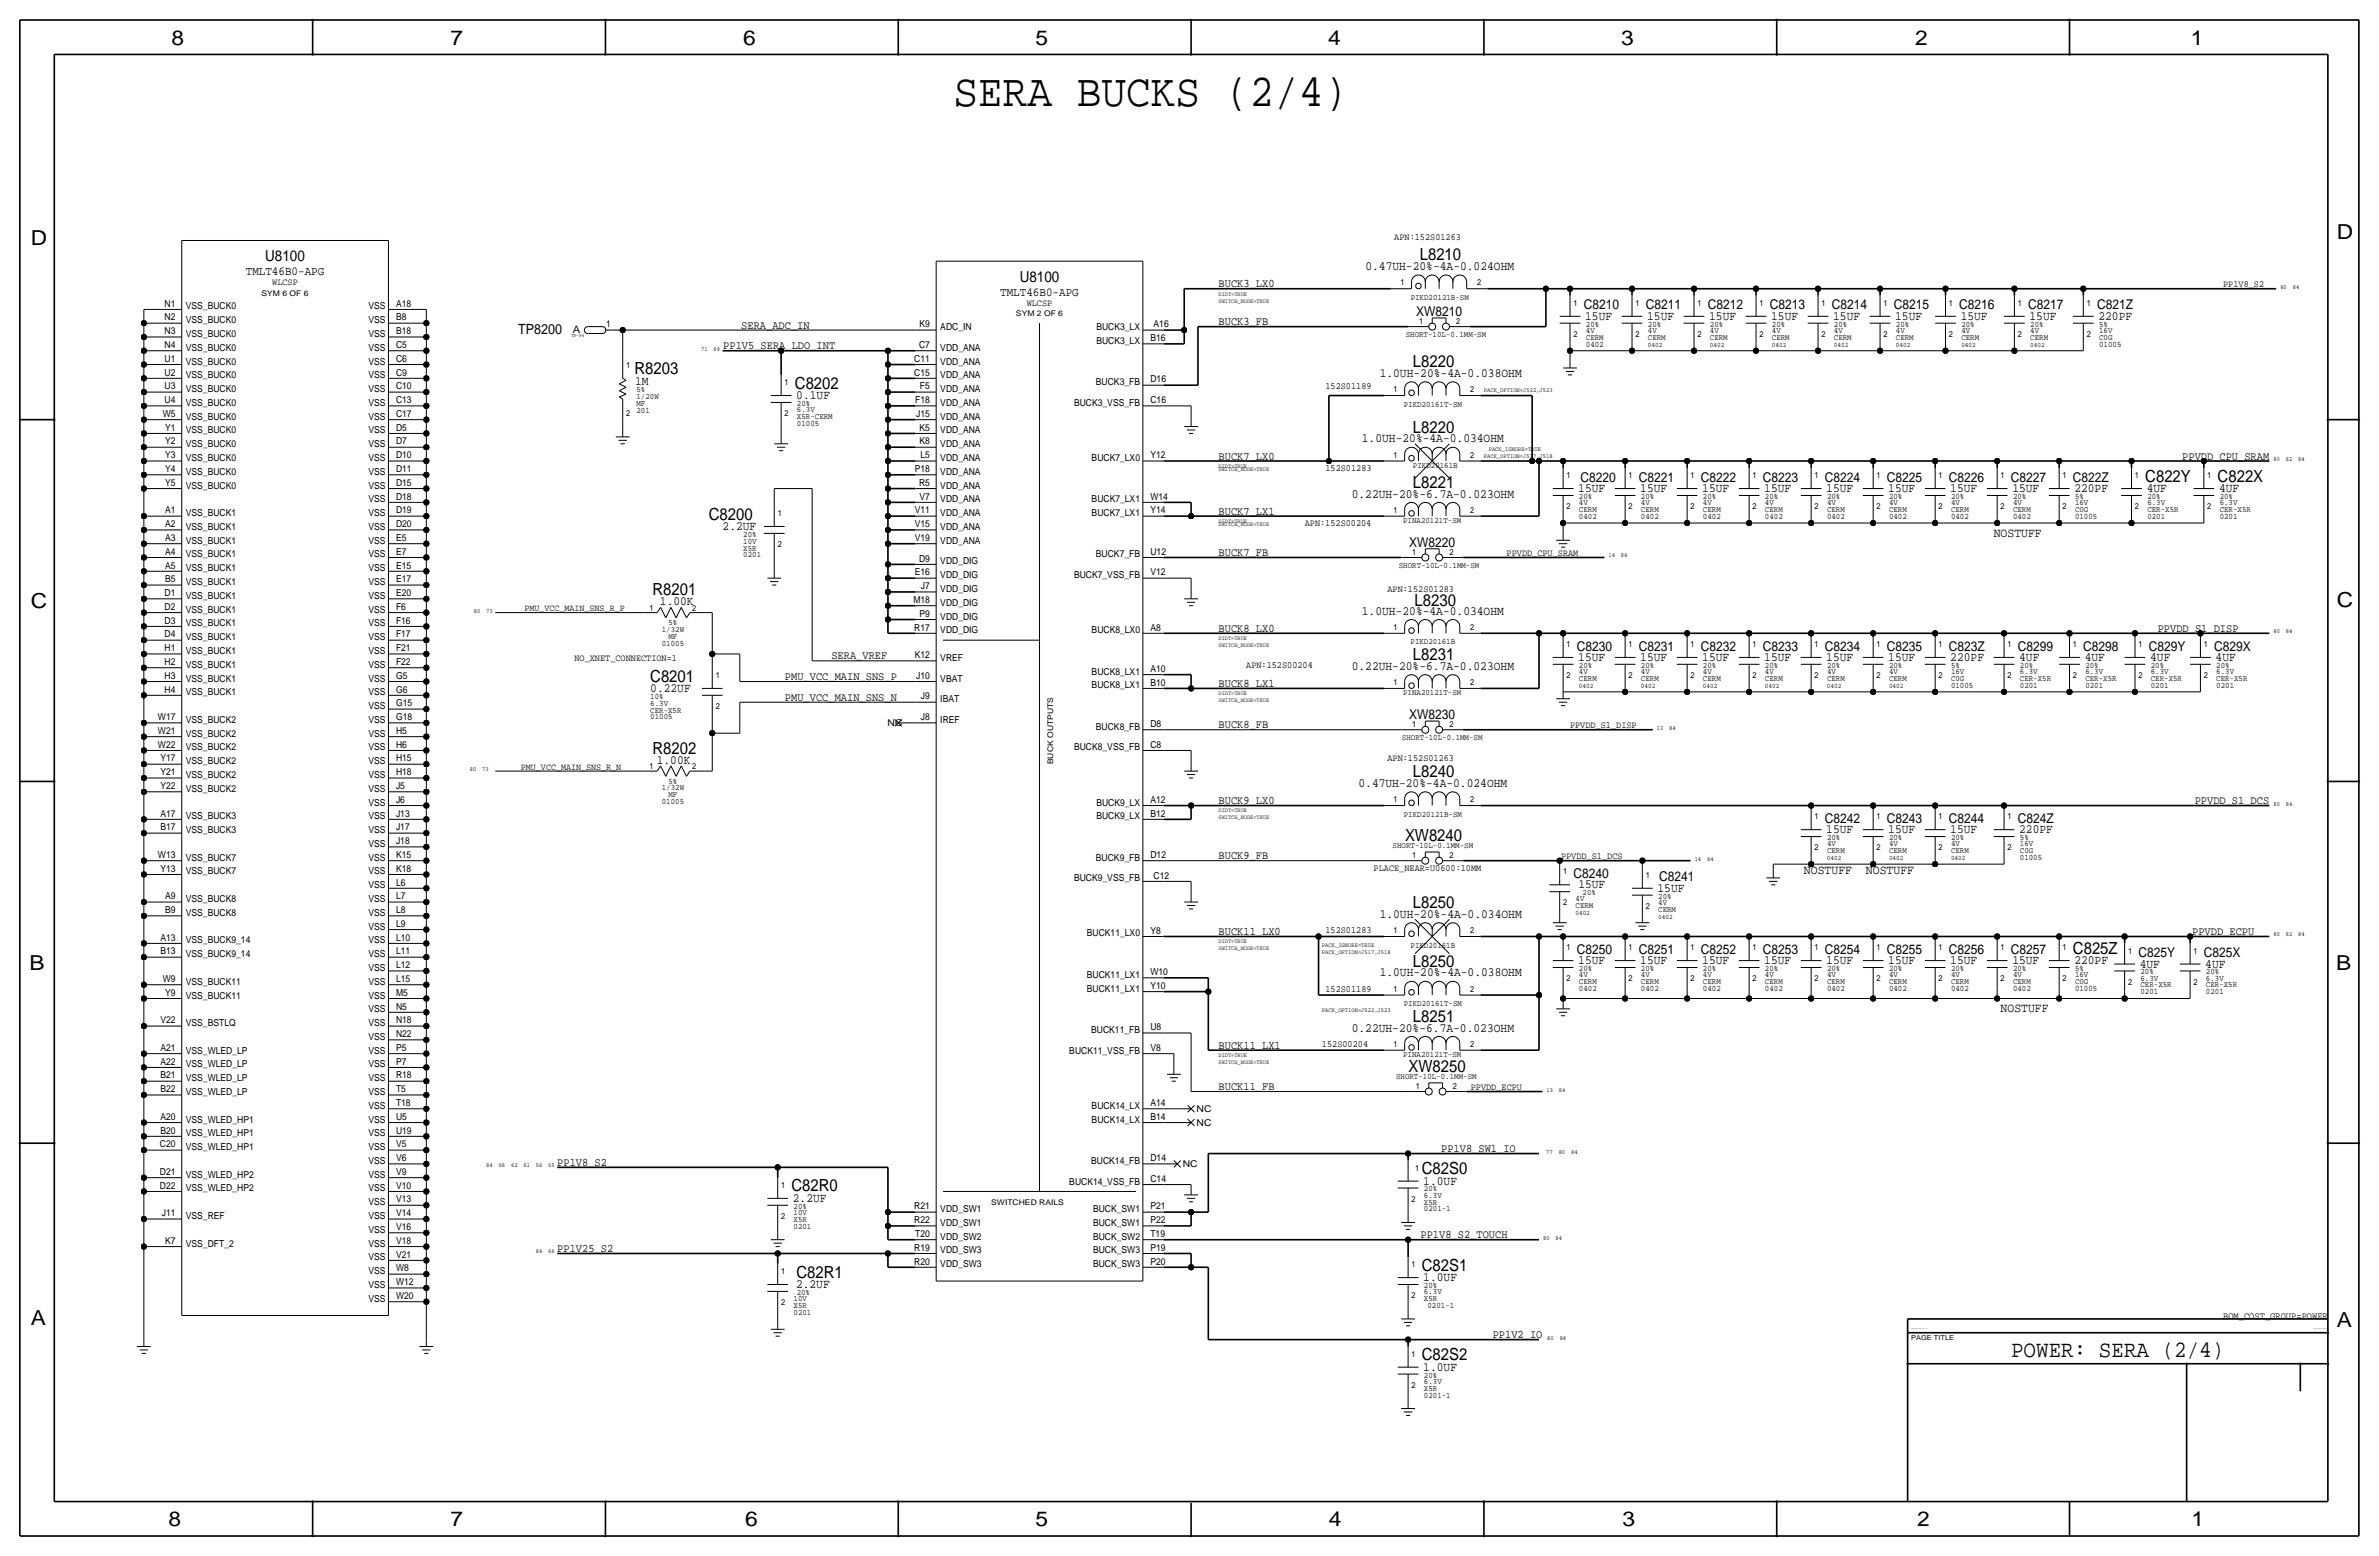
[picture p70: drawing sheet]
<svg xmlns="http://www.w3.org/2000/svg" width="877mm" height="574mm" viewBox="0 0 877 574" stroke-linecap="round" stroke-linejoin="round" font-family="sans-serif">
<defs><g id="words">
<text font-size="17" x="351.5" y="39.1">SERA BUCKS (2/4)</text>
<text font-size="8.6" x="741.4" y="500.1">POWER: SERA (2/4)</text>
<g font-size="7.6">
<text x="63.2" y="16.5">8</text>
<text x="166.1" y="16.5">7</text>
<text x="274" y="16.5">6</text>
<text x="381.7" y="16.5">5</text>
<text x="489.7" y="16.5">4</text>
<text x="597.6" y="16.5">3</text>
<text x="706.1" y="16.5">2</text>
<text x="807.7" y="16.5">1</text>
<text x="861.5" y="88.1">D</text>
<text x="11.4" y="90.4">D</text>
<text x="11.4" y="224.3">C</text>
<text x="861.5" y="223.8">C</text>
<text x="10.9" y="357.6">B</text>
<text x="861.3" y="357.4">B</text>
<text x="11.4" y="488.4">A</text>
<text x="861.5" y="489.2">A</text>
<text x="62.2" y="562.6">8</text>
<text x="166.1" y="562.6">7</text>
<text x="274.8" y="562.6">6</text>
<text x="381.7" y="562.6">5</text>
<text x="489.9" y="562.6">4</text>
<text x="598.1" y="562.6">3</text>
<text x="706.8" y="562.6">2</text>
<text x="807.9" y="562.6">1</text>
</g>
<g font-size="6.2">
<text x="523.4" y="96">L8210</text>
<text x="233.9" y="137.9">R8203</text>
<text x="520.9" y="135.4">L8220</text>
<text x="293.1" y="143.3">C8202</text>
<text x="520.9" y="159.5">L8220</text>
<text x="520.9" y="179.8">L8221</text>
<text x="790.9" y="177.5">C822Y</text>
<text x="817.6" y="177.5">C822X</text>
<text x="261.3" y="191.5">C8200</text>
<text x="240.5" y="219.5">R8201</text>
<text x="521.5" y="223.3">L8230</text>
<text x="520.9" y="243.3">L8231</text>
<text x="239.7" y="251.2">C8201</text>
<text x="240.5" y="277.9">R8202</text>
<text x="520.9" y="286.5">L8240</text>
<text x="518" y="309.9">XW8240</text>
<text x="520.9" y="334.8">L8250</text>
<text x="764.2" y="351.5">C825Z</text>
<text x="520.9" y="356.4">L8250</text>
<text x="520.9" y="376.7">L8251</text>
<text x="519.3" y="395">XW8250</text>
<text x="524.2" y="432.8">C82S0</text>
<text x="291.8" y="439.2">C82R0</text>
<text x="293.6" y="470.9">C82R1</text>
<text x="524.2" y="468.4">C82S1</text>
<text x="524.2" y="501.4">C82S2</text>
</g>
<g font-size="5.6">
<text x="97.8" y="96.3">U8100</text>
<text x="375.9" y="103.9">U8100</text>
</g>
<text font-size="5.2" x="191" y="122.9">TP8200</text>
<g font-size="5">
<text x="522.1" y="116.6">XW8210</text>
<text x="583.9" y="114">C8210</text>
<text x="606.8" y="114">C8211</text>
<text x="629.6" y="114">C8212</text>
<text x="652.5" y="114">C8213</text>
<text x="675.3" y="114">C8214</text>
<text x="698.2" y="114">C8215</text>
<text x="722.3" y="114">C8216</text>
<text x="747.7" y="114">C8217</text>
<text x="773.1" y="114">C821Z</text>
<text x="582.6" y="177.5">C8220</text>
<text x="604.2" y="177.5">C8221</text>
<text x="627.1" y="177.5">C8222</text>
<text x="649.9" y="177.5">C8223</text>
<text x="672.8" y="177.5">C8224</text>
<text x="695.7" y="177.5">C8225</text>
<text x="718.5" y="177.5">C8226</text>
<text x="741.4" y="177.5">C8227</text>
<text x="764.2" y="177.5">C822Z</text>
<text x="519.5" y="201.7">XW8220</text>
<text x="581.4" y="239.8">C8230</text>
<text x="604.2" y="239.8">C8231</text>
<text x="627.1" y="239.8">C8232</text>
<text x="649.9" y="239.8">C8233</text>
<text x="672.8" y="239.8">C8234</text>
<text x="695.7" y="239.8">C8235</text>
<text x="718.5" y="239.8">C823Z</text>
<text x="743.9" y="239.8">C8299</text>
<text x="768" y="239.8">C8298</text>
<text x="792.2" y="239.8">C829Y</text>
<text x="816.3" y="239.8">C829X</text>
<text x="519.5" y="265.2">XW8230</text>
<text x="672.8" y="303.3">C8242</text>
<text x="695.7" y="303.3">C8243</text>
<text x="718.5" y="303.3">C8244</text>
<text x="743.9" y="303.3">C824Z</text>
<text x="580.1" y="323.6">C8240</text>
<text x="611.7" y="324.9">C8241</text>
<text x="581.4" y="351.5">C8250</text>
<text x="604.2" y="351.5">C8251</text>
<text x="627.1" y="351.5">C8252</text>
<text x="649.9" y="351.5">C8253</text>
<text x="672.8" y="351.5">C8254</text>
<text x="695.7" y="351.5">C8255</text>
<text x="718.5" y="351.5">C8256</text>
<text x="741.4" y="351.5">C8257</text>
<text x="788.4" y="352.8">C825Y</text>
<text x="812.5" y="352.8">C825X</text>
</g>
<g font-size="4.7">
<text x="503.4" y="99.6">0.47UH-20%-4A-0.024OHM</text>
<text x="584.4" y="117.9">15UF</text>
<text x="607.3" y="117.9">15UF</text>
<text x="630.1" y="117.9">15UF</text>
<text x="653" y="117.9">15UF</text>
<text x="675.8" y="117.9">15UF</text>
<text x="698.7" y="117.9">15UF</text>
<text x="722.8" y="117.9">15UF</text>
<text x="748.2" y="117.9">15UF</text>
<text x="773.6" y="117.9">220PF</text>
<text x="234.1" y="141.7">1M</text>
<text x="508.7" y="138.9">1.0UH-20%-4A-0.038OHM</text>
<text x="293.6" y="147.1">0.1UF</text>
<text x="502.1" y="163.1">1.0UH-20%-4A-0.034OHM</text>
<text x="498.3" y="183.4">0.22UH-20%-6.7A-0.023OHM</text>
<text x="581.9" y="181.4">15UF</text>
<text x="604.7" y="181.4">15UF</text>
<text x="627.6" y="181.4">15UF</text>
<text x="650.4" y="181.4">15UF</text>
<text x="673.3" y="181.4">15UF</text>
<text x="696.2" y="181.4">15UF</text>
<text x="719" y="181.4">15UF</text>
<text x="741.9" y="181.4">15UF</text>
<text x="764.7" y="181.4">220PF</text>
<text x="791.4" y="181.4">4UF</text>
<text x="818.1" y="181.4">4UF</text>
<text x="266.4" y="195.3">2.2UF</text>
<text x="735" y="197.9">NOSTUFF</text>
<text x="243.3" y="223">1.00K</text>
<text x="502.1" y="226.6">1.0UH-20%-4A-0.034OHM</text>
<text x="581.9" y="243.6">15UF</text>
<text x="604.7" y="243.6">15UF</text>
<text x="627.6" y="243.6">15UF</text>
<text x="650.4" y="243.6">15UF</text>
<text x="673.3" y="243.6">15UF</text>
<text x="696.2" y="243.6">15UF</text>
<text x="719" y="243.6">220PF</text>
<text x="744.4" y="243.6">4UF</text>
<text x="768.6" y="243.6">4UF</text>
<text x="792.7" y="243.6">4UF</text>
<text x="816.8" y="243.6">4UF</text>
<text x="498.3" y="246.9">0.22UH-20%-6.7A-0.023OHM</text>
<text x="239.7" y="255">0.22UF</text>
<text x="242.1" y="281.4">1.00K</text>
<text x="500.8" y="290.1">0.47UH-20%-4A-0.024OHM</text>
<text x="673.3" y="307.1">15UF</text>
<text x="696.2" y="307.1">15UF</text>
<text x="719" y="307.1">15UF</text>
<text x="744.4" y="307.1">220PF</text>
<text x="665.1" y="322.3">NOSTUFF</text>
<text x="687.9" y="322.3">NOSTUFF</text>
<text x="581.9" y="327.4">15UF</text>
<text x="611.1" y="328.7">15UF</text>
<text x="508.7" y="338.3">1.0UH-20%-4A-0.034OHM</text>
<text x="508.7" y="359.9">1.0UH-20%-4A-0.038OHM</text>
<text x="581.9" y="355.3">15UF</text>
<text x="604.7" y="355.3">15UF</text>
<text x="627.6" y="355.3">15UF</text>
<text x="650.4" y="355.3">15UF</text>
<text x="673.3" y="355.3">15UF</text>
<text x="696.2" y="355.3">15UF</text>
<text x="719" y="355.3">15UF</text>
<text x="741.9" y="355.3">15UF</text>
<text x="764.7" y="355.3">220PF</text>
<text x="788.9" y="356.6">4UF</text>
<text x="813" y="356.6">4UF</text>
<text x="737.6" y="373.1">NOSTUFF</text>
<text x="498.3" y="380.2">0.22UH-20%-6.7A-0.023OHM</text>
<text x="524.7" y="436.6">1.0UF</text>
<text x="292.3" y="443">2.2UF</text>
<text x="524.7" y="472.2">1.0UF</text>
<text x="293.5" y="474.7">2.2UF</text>
<text x="524.7" y="505.2">1.0UF</text>
</g>
<g font-size="4.5">
<text x="90.6" y="101.3">TMLT46B0-APG</text>
<text x="368.8" y="109">TMLT46B0-APG</text>
</g>
<g font-size="4.3">
<text x="449.3" y="105.9">BUCK3_LX0</text>
<text x="449.3" y="119.9">BUCK3_FB</text>
<text x="273.3" y="121.2">SERA_ADC_IN</text>
<text x="266.6" y="128.8">PP1V5_SERA_LDO_INT</text>
<text x="449.3" y="169.4">BUCK7_LX0</text>
<text x="804.5" y="169.4">PPVDD_CPU_SRAM</text>
<text x="449.3" y="189.7">BUCK7_LX1</text>
<text x="449.3" y="205">BUCK7_FB</text>
<text x="449.3" y="232.9">BUCK8_LX0</text>
<text x="795.5" y="232.9">PPVDD_S1_DISP</text>
<text x="306.5" y="243.1">SERA_VREF</text>
<text x="289.4" y="250.7">PMU_VCC_MAIN_SNS_P</text>
<text x="449.3" y="253.2">BUCK8_LX1</text>
<text x="289.4" y="258.3">PMU_VCC_MAIN_SNS_N</text>
<text x="449.3" y="268.5">BUCK8_FB</text>
<text x="449.3" y="296.4">BUCK9_LX0</text>
<text x="809.1" y="296.4">PPVDD_S1_DCS</text>
<text x="449.3" y="316.7">BUCK9_FB</text>
<text x="449.3" y="344.7">BUCK11_LX0</text>
<text x="808.2" y="344.7">PPVDD_ECPU</text>
<text x="449.3" y="386.6">BUCK11_LX1</text>
<text x="449.3" y="401.8">BUCK11_FB</text>
<text x="531.3" y="424.7">PP1V8_SW1_IO</text>
<text x="205.4" y="429.8">PP1V8_S2</text>
<text x="205.4" y="461.5">PP1V25_S2</text>
<text x="523.7" y="456.4">PP1V8_S2_TOUCH</text>
<text x="550.3" y="493.3">PP1V2_IO</text>
</g>
<text font-size="3.8" x="211.2" y="122.7">A</text>
<text font-size="3.6" x="819.6" y="486.2">BOM_COST_GROUP=POWER</text>
<g font-size="3.5">
<text x="514" y="88.6">APN:152S01263</text>
<text x="100.4" y="105.2">WLCSP</text>
<text x="819.6" y="105.9">PP1V8_S2</text>
<text x="60.7" y="113">N1</text>
<text x="146" y="113">A18</text>
<text x="378.5" y="112.8">WLCSP</text>
<text x="60.7" y="118.1">N2</text>
<text x="68.5" y="119.1">VSS_BUCK0</text>
<text x="68.5" y="114">VSS_BUCK0</text>
<text x="135.9" y="114">VSS</text>
<text x="135.9" y="119.1">VSS</text>
<text x="146" y="118.1">B8</text>
<text x="60.7" y="123.2">N3</text>
<text x="68.5" y="124.2">VSS_BUCK0</text>
<text x="135.9" y="124.2">VSS</text>
<text x="146" y="123.2">B18</text>
<text x="223.5" y="120.7">1</text>
<text x="339" y="120.7">K9</text>
<text x="346.7" y="121.7">ADC_IN</text>
<text x="404.2" y="121.7">BUCK3_LX</text>
<text x="424.1" y="125.7">B16</text>
<text x="425.3" y="120.7">A16</text>
<text x="60.7" y="128.3">N4</text>
<text x="68.5" y="129.3">VSS_BUCK0</text>
<text x="135.9" y="129.3">VSS</text>
<text x="146" y="128.3">C5</text>
<text x="338.8" y="128.3">C7</text>
<text x="346.7" y="129.3">VDD_ANA</text>
<text x="404.2" y="126.7">BUCK3_LX</text>
<text x="60.7" y="133.4">U1</text>
<text x="68.5" y="134.4">VSS_BUCK0</text>
<text x="135.9" y="134.4">VSS</text>
<text x="146" y="133.4">C6</text>
<text x="337.1" y="133.4">C11</text>
<text x="346.7" y="134.4">VDD_ANA</text>
<text x="60.7" y="143.5">U3</text>
<text x="60.7" y="138.4">U2</text>
<text x="68.5" y="139.4">VSS_BUCK0</text>
<text x="135.9" y="139.4">VSS</text>
<text x="146" y="143.5">C10</text>
<text x="146" y="138.4">C9</text>
<text x="337.1" y="138.4">C15</text>
<text x="339.2" y="143.5">F5</text>
<text x="346.7" y="139.4">VDD_ANA</text>
<text x="404" y="142">BUCK3_FB</text>
<text x="424.1" y="141">D16</text>
<text x="488.6" y="143.3">152S01189</text>
<text x="60.7" y="148.6">U4</text>
<text x="68.5" y="149.6">VSS_BUCK0</text>
<text x="68.5" y="144.5">VSS_BUCK0</text>
<text x="135.9" y="144.5">VSS</text>
<text x="135.9" y="149.6">VSS</text>
<text x="146" y="148.6">C13</text>
<text x="337.4" y="148.6">F18</text>
<text x="346.7" y="149.6">VDD_ANA</text>
<text x="346.7" y="144.5">VDD_ANA</text>
<text x="396" y="149.6">BUCK3_VSS_FB</text>
<text x="424.1" y="148.6">C16</text>
<text x="60" y="153.7">W5</text>
<text x="68.5" y="154.7">VSS_BUCK0</text>
<text x="135.9" y="154.7">VSS</text>
<text x="146" y="153.7">C17</text>
<text x="337.8" y="153.7">J15</text>
<text x="346.7" y="154.7">VDD_ANA</text>
<text x="60.9" y="158.8">Y1</text>
<text x="68.5" y="159.8">VSS_BUCK0</text>
<text x="135.9" y="159.8">VSS</text>
<text x="146" y="158.8">D5</text>
<text x="339" y="158.8">K5</text>
<text x="346.7" y="159.8">VDD_ANA</text>
<text x="60.9" y="163.8">Y2</text>
<text x="68.5" y="164.8">VSS_BUCK0</text>
<text x="135.9" y="164.8">VSS</text>
<text x="146" y="163.8">D7</text>
<text x="339" y="163.8">K8</text>
<text x="346.7" y="164.8">VDD_ANA</text>
<text x="60.9" y="174">Y4</text>
<text x="60.9" y="168.9">Y3</text>
<text x="68.5" y="169.9">VSS_BUCK0</text>
<text x="135.9" y="169.9">VSS</text>
<text x="146" y="174">D11</text>
<text x="146" y="168.9">D10</text>
<text x="337.2" y="174">P18</text>
<text x="339.3" y="168.9">L5</text>
<text x="346.7" y="169.9">VDD_ANA</text>
<text x="402.5" y="169.9">BUCK7_LX0</text>
<text x="424.1" y="168.9">Y12</text>
<text x="488.6" y="173.7">152S01283</text>
<text x="60.9" y="179.1">Y5</text>
<text x="68.5" y="175">VSS_BUCK0</text>
<text x="135.9" y="175">VSS</text>
<text x="146" y="179.1">D15</text>
<text x="338.8" y="179.1">R5</text>
<text x="346.7" y="175">VDD_ANA</text>
<text x="68.5" y="180.1">VSS_BUCK0</text>
<text x="135.9" y="185.2">VSS</text>
<text x="135.9" y="180.1">VSS</text>
<text x="146" y="184.2">D18</text>
<text x="339" y="184.2">V7</text>
<text x="346.7" y="180.1">VDD_ANA</text>
<text x="346.7" y="185.2">VDD_ANA</text>
<text x="402.5" y="185.2">BUCK7_LX1</text>
<text x="424.1" y="184.2">W14</text>
<text x="60.9" y="189.2">A1</text>
<text x="68.5" y="190.2">VSS_BUCK1</text>
<text x="135.9" y="190.2">VSS</text>
<text x="146" y="189.2">D19</text>
<text x="337.2" y="189.2">V11</text>
<text x="346.7" y="190.2">VDD_ANA</text>
<text x="402.5" y="190.2">BUCK7_LX1</text>
<text x="424.1" y="189.2">Y14</text>
<text x="60.9" y="194.3">A2</text>
<text x="68.5" y="195.3">VSS_BUCK1</text>
<text x="135.9" y="195.3">VSS</text>
<text x="146" y="194.3">D20</text>
<text x="337.2" y="194.3">V15</text>
<text x="346.7" y="195.3">VDD_ANA</text>
<text x="481" y="194.1">APN:152S00204</text>
<text x="60.9" y="199.4">A3</text>
<text x="68.5" y="200.4">VSS_BUCK1</text>
<text x="135.9" y="200.4">VSS</text>
<text x="146" y="199.4">E5</text>
<text x="337.2" y="199.4">V19</text>
<text x="346.7" y="200.4">VDD_ANA</text>
<text x="60.9" y="209.6">A5</text>
<text x="60.9" y="204.5">A4</text>
<text x="68.5" y="205.5">VSS_BUCK1</text>
<text x="135.9" y="205.5">VSS</text>
<text x="146" y="209.6">E15</text>
<text x="146" y="204.5">E7</text>
<text x="338.8" y="207">D9</text>
<text x="346.7" y="208">VDD_DIG</text>
<text x="404" y="205.5">BUCK7_FB</text>
<text x="424.1" y="204.5">U12</text>
<text x="555.4" y="205">PPVDD_CPU_SRAM</text>
<text x="60.9" y="214.6">B5</text>
<text x="68.5" y="210.6">VSS_BUCK1</text>
<text x="68.5" y="215.6">VSS_BUCK1</text>
<text x="135.9" y="210.6">VSS</text>
<text x="135.9" y="215.6">VSS</text>
<text x="146" y="214.6">E17</text>
<text x="337.2" y="212.1">E16</text>
<text x="346.7" y="213.1">VDD_DIG</text>
<text x="396" y="213.1">BUCK7_VSS_FB</text>
<text x="424.1" y="212.1">V12</text>
<text x="60.7" y="219.7">D1</text>
<text x="68.5" y="220.7">VSS_BUCK1</text>
<text x="135.9" y="220.7">VSS</text>
<text x="146" y="219.7">E20</text>
<text x="339.5" y="217.2">J7</text>
<text x="346.7" y="218.2">VDD_DIG</text>
<text x="511.5" y="218.2">APN:152S01283</text>
<text x="60.7" y="224.8">D2</text>
<text x="68.5" y="225.8">VSS_BUCK1</text>
<text x="135.9" y="225.8">VSS</text>
<text x="146" y="224.8">F6</text>
<text x="193.3" y="225.3">PMU_VCC_MAIN_SNS_R_P</text>
<text x="336.7" y="222.3">M18</text>
<text x="339" y="227.3">P9</text>
<text x="346.7" y="223.3">VDD_DIG</text>
<text x="60.7" y="229.9">D3</text>
<text x="68.5" y="230.9">VSS_BUCK1</text>
<text x="135.9" y="230.9">VSS</text>
<text x="146" y="229.9">F16</text>
<text x="337.1" y="232.4">R17</text>
<text x="346.7" y="233.4">VDD_DIG</text>
<text x="346.7" y="228.3">VDD_DIG</text>
<text x="402.5" y="233.4">BUCK8_LX0</text>
<text x="424.1" y="232.4">A8</text>
<text x="60.7" y="235">D4</text>
<text x="68.5" y="236">VSS_BUCK1</text>
<text x="135.9" y="236">VSS</text>
<text x="146" y="235">F17</text>
<text x="60.7" y="245.1">H2</text>
<text x="60.7" y="240">H1</text>
<text x="68.5" y="241">VSS_BUCK1</text>
<text x="135.9" y="241">VSS</text>
<text x="146" y="245.1">F22</text>
<text x="146" y="240">F21</text>
<text x="211.8" y="243.6">NO_XNET_CONNECTION=1</text>
<text x="337.2" y="242.6">K12</text>
<text x="346.7" y="243.6">VREF</text>
<text x="60.7" y="250.2">H3</text>
<text x="68.5" y="246.1">VSS_BUCK1</text>
<text x="68.5" y="251.2">VSS_BUCK1</text>
<text x="135.9" y="246.1">VSS</text>
<text x="135.9" y="251.2">VSS</text>
<text x="146" y="250.2">G5</text>
<text x="337.8" y="250.2">J10</text>
<text x="346.7" y="251.2">VBAT</text>
<text x="402.5" y="248.7">BUCK8_LX1</text>
<text x="424.1" y="247.7">A10</text>
<text x="459.4" y="246.1">APN:152S00204</text>
<text x="60.7" y="255.3">H4</text>
<text x="68.5" y="256.3">VSS_BUCK1</text>
<text x="135.9" y="256.3">VSS</text>
<text x="146" y="255.3">G6</text>
<text x="339.5" y="257.8">J9</text>
<text x="402.5" y="253.7">BUCK8_LX1</text>
<text x="424.1" y="252.7">B10</text>
<text x="135.9" y="261.4">VSS</text>
<text x="146" y="260.4">G15</text>
<text x="346.7" y="258.8">IBAT</text>
<text x="58.2" y="265.4">W17</text>
<text x="68.5" y="266.4">VSS_BUCK2</text>
<text x="135.9" y="266.4">VSS</text>
<text x="146" y="265.4">G18</text>
<text x="327.2" y="267.7">NC</text>
<text x="339.5" y="265.4">J8</text>
<text x="346.7" y="266.4">IREF</text>
<text x="404" y="269">BUCK8_FB</text>
<text x="424.1" y="268">D8</text>
<text x="578.8" y="268.5">PPVDD_S1_DISP</text>
<text x="58.2" y="275.6">W22</text>
<text x="58.2" y="270.5">W21</text>
<text x="68.5" y="271.5">VSS_BUCK2</text>
<text x="135.9" y="271.5">VSS</text>
<text x="146" y="275.6">H6</text>
<text x="146" y="270.5">H5</text>
<text x="424.1" y="275.6">C8</text>
<text x="59.1" y="280.7">Y17</text>
<text x="68.5" y="281.7">VSS_BUCK2</text>
<text x="68.5" y="276.6">VSS_BUCK2</text>
<text x="135.9" y="276.6">VSS</text>
<text x="135.9" y="281.7">VSS</text>
<text x="146" y="280.7">H15</text>
<text x="396" y="276.6">BUCK8_VSS_FB</text>
<text x="511.5" y="280.4">APN:152S01263</text>
<text x="59.1" y="285.8">Y21</text>
<text x="68.5" y="286.8">VSS_BUCK2</text>
<text x="135.9" y="286.8">VSS</text>
<text x="146" y="285.8">H18</text>
<text x="192" y="283.7">PMU_VCC_MAIN_SNS_R_N</text>
<text x="59.1" y="290.8">Y22</text>
<text x="68.5" y="291.8">VSS_BUCK2</text>
<text x="135.9" y="291.8">VSS</text>
<text x="146" y="290.8">J5</text>
<text x="135.9" y="296.9">VSS</text>
<text x="146" y="295.9">J6</text>
<text x="404.2" y="296.9">BUCK9_LX</text>
<text x="424.1" y="295.9">A12</text>
<text x="59.1" y="301">A17</text>
<text x="68.5" y="302">VSS_BUCK3</text>
<text x="135.9" y="302">VSS</text>
<text x="146" y="301">J13</text>
<text x="404.2" y="302">BUCK9_LX</text>
<text x="424.1" y="301">B12</text>
<text x="59.1" y="306.1">B17</text>
<text x="68.5" y="307.1">VSS_BUCK3</text>
<text x="135.9" y="307.1">VSS</text>
<text x="146" y="311.2">J18</text>
<text x="146" y="306.1">J17</text>
<text x="58.2" y="316.2">W13</text>
<text x="68.5" y="317.2">VSS_BUCK7</text>
<text x="135.9" y="312.2">VSS</text>
<text x="135.9" y="317.2">VSS</text>
<text x="146" y="316.2">K15</text>
<text x="404" y="317.2">BUCK9_FB</text>
<text x="424.1" y="316.2">D12</text>
<text x="575.5" y="316.7">PPVDD_S1_DCS</text>
<text x="59.1" y="321.3">Y13</text>
<text x="68.5" y="322.3">VSS_BUCK7</text>
<text x="135.9" y="322.3">VSS</text>
<text x="146" y="321.3">K18</text>
<text x="425.3" y="323.9">C12</text>
<text x="506.4" y="321.1">PLACE_NEAR=U0600:10MM</text>
<text x="135.9" y="327.4">VSS</text>
<text x="146" y="326.4">L6</text>
<text x="396" y="324.9">BUCK9_VSS_FB</text>
<text x="60.9" y="331.5">A9</text>
<text x="68.5" y="332.5">VSS_BUCK8</text>
<text x="135.9" y="332.5">VSS</text>
<text x="146" y="331.5">L7</text>
<text x="60.9" y="336.6">B9</text>
<text x="68.5" y="337.6">VSS_BUCK8</text>
<text x="135.9" y="337.6">VSS</text>
<text x="146" y="341.6">L9</text>
<text x="146" y="336.6">L8</text>
<text x="59.1" y="346.7">A13</text>
<text x="68.5" y="347.7">VSS_BUCK9_14</text>
<text x="135.9" y="347.7">VSS</text>
<text x="135.9" y="342.6">VSS</text>
<text x="146" y="346.7">L10</text>
<text x="400.7" y="345.2">BUCK11_LX0</text>
<text x="424.1" y="344.2">Y8</text>
<text x="488.6" y="343.9">152S01283</text>
<text x="59.1" y="351.8">B13</text>
<text x="68.5" y="352.8">VSS_BUCK9_14</text>
<text x="135.9" y="352.8">VSS</text>
<text x="146" y="351.8">L11</text>
<text x="135.9" y="357.9">VSS</text>
<text x="146" y="356.9">L12</text>
<text x="424.1" y="359.4">W10</text>
<text x="60" y="362">W9</text>
<text x="68.5" y="363">VSS_BUCK11</text>
<text x="135.9" y="363">VSS</text>
<text x="146" y="362">L15</text>
<text x="400.7" y="365.5">BUCK11_LX1</text>
<text x="400.7" y="360.4">BUCK11_LX1</text>
<text x="424.1" y="364.5">Y10</text>
<text x="488.6" y="365.5">152S01189</text>
<text x="60.9" y="367">Y9</text>
<text x="68.5" y="368">VSS_BUCK11</text>
<text x="135.9" y="368">VSS</text>
<text x="146" y="367">M5</text>
<text x="59.1" y="377.2">V22</text>
<text x="135.9" y="373.1">VSS</text>
<text x="146" y="377.2">N18</text>
<text x="146" y="372.1">N5</text>
<text x="68.5" y="378.2">VSS_BSTLQ</text>
<text x="135.9" y="378.2">VSS</text>
<text x="135.9" y="383.3">VSS</text>
<text x="146" y="382.3">N22</text>
<text x="402.3" y="380.7">BUCK11_FB</text>
<text x="424.1" y="379.7">U8</text>
<text x="59.1" y="387.4">A21</text>
<text x="68.5" y="388.4">VSS_WLED_LP</text>
<text x="135.9" y="388.4">VSS</text>
<text x="146" y="387.4">P5</text>
<text x="394.2" y="388.4">BUCK11_VSS_FB</text>
<text x="424.1" y="387.4">V8</text>
<text x="487.4" y="385.8">152S00204</text>
<text x="59.1" y="392.4">A22</text>
<text x="68.5" y="393.4">VSS_WLED_LP</text>
<text x="135.9" y="393.4">VSS</text>
<text x="146" y="392.4">P7</text>
<text x="59.1" y="397.5">B21</text>
<text x="68.5" y="398.5">VSS_WLED_LP</text>
<text x="135.9" y="398.5">VSS</text>
<text x="146" y="397.5">R18</text>
<text x="542.2" y="401.8">PPVDD_ECPU</text>
<text x="59.1" y="402.6">B22</text>
<text x="68.5" y="403.6">VSS_WLED_LP</text>
<text x="135.9" y="403.6">VSS</text>
<text x="146" y="407.7">T18</text>
<text x="146" y="402.6">T5</text>
<text x="424.1" y="407.7">A14</text>
<text x="59.1" y="412.8">A20</text>
<text x="68.5" y="413.8">VSS_WLED_HP1</text>
<text x="135.9" y="408.7">VSS</text>
<text x="135.9" y="413.8">VSS</text>
<text x="146" y="412.8">U5</text>
<text x="402.5" y="408.7">BUCK14_LX</text>
<text x="402.5" y="413.8">BUCK14_LX</text>
<text x="424.1" y="412.8">B14</text>
<text x="441.1" y="410">NC</text>
<text x="59.1" y="417.8">B20</text>
<text x="68.5" y="418.8">VSS_WLED_HP1</text>
<text x="135.9" y="418.8">VSS</text>
<text x="146" y="417.8">U19</text>
<text x="441.1" y="415">NC</text>
<text x="58.9" y="422.9">C20</text>
<text x="68.5" y="423.9">VSS_WLED_HP1</text>
<text x="135.9" y="423.9">VSS</text>
<text x="146" y="422.9">V5</text>
<text x="135.9" y="429">VSS</text>
<text x="146" y="428">V6</text>
<text x="402.3" y="429">BUCK14_FB</text>
<text x="424.1" y="428">D14</text>
<text x="436.1" y="430.3">NC</text>
<text x="58.9" y="433.1">D21</text>
<text x="68.5" y="434.1">VSS_WLED_HP2</text>
<text x="135.9" y="434.1">VSS</text>
<text x="146" y="433.1">V9</text>
<text x="394.2" y="436.6">BUCK14_VSS_FB</text>
<text x="424.1" y="435.6">C14</text>
<text x="58.9" y="438.2">D22</text>
<text x="68.5" y="439.2">VSS_WLED_HP2</text>
<text x="135.9" y="439.2">VSS</text>
<text x="146" y="443.2">V13</text>
<text x="146" y="438.2">V10</text>
<text x="59.6" y="448.3">J11</text>
<text x="68.5" y="449.3">VSS_REF</text>
<text x="135.9" y="449.3">VSS</text>
<text x="135.9" y="444.2">VSS</text>
<text x="146" y="448.3">V14</text>
<text x="337.1" y="445.8">R21</text>
<text x="346.7" y="446.8">VDD_SW1</text>
<text x="403" y="446.8">BUCK_SW1</text>
<text x="424.1" y="445.8">P21</text>
<text x="135.9" y="454.4">VSS</text>
<text x="146" y="453.4">V16</text>
<text x="337.1" y="450.9">R22</text>
<text x="337.4" y="455.9">T20</text>
<text x="346.7" y="451.9">VDD_SW1</text>
<text x="403" y="451.9">BUCK_SW1</text>
<text x="424.1" y="455.9">T19</text>
<text x="424.1" y="450.9">P22</text>
<text x="60.9" y="458.5">K7</text>
<text x="68.5" y="459.5">VSS_DFT_2</text>
<text x="135.9" y="459.5">VSS</text>
<text x="146" y="458.5">V18</text>
<text x="337.1" y="461">R19</text>
<text x="346.7" y="456.9">VDD_SW2</text>
<text x="403" y="456.9">BUCK_SW2</text>
<text x="424.1" y="461">P19</text>
<text x="135.9" y="464.6">VSS</text>
<text x="146" y="463.6">V21</text>
<text x="337.1" y="466.1">R20</text>
<text x="346.7" y="462">VDD_SW3</text>
<text x="346.7" y="467.1">VDD_SW3</text>
<text x="403" y="462">BUCK_SW3</text>
<text x="403" y="467.1">BUCK_SW3</text>
<text x="424.1" y="466.1">P20</text>
<text x="135.9" y="469.6">VSS</text>
<text x="146" y="473.7">W12</text>
<text x="146" y="468.6">W8</text>
<text x="135.9" y="474.7">VSS</text>
<text x="135.9" y="479.8">VSS</text>
<text x="146" y="478.8">W20</text>
</g>
<g font-size="3.1">
<text x="516.3" y="105.2">1</text>
<text x="544.5" y="105.2">2</text>
<text x="520.1" y="110.5">PIKD20121B-SM</text>
<text x="580.1" y="112.8">1</text>
<text x="602.9" y="112.8">1</text>
<text x="625.8" y="112.8">1</text>
<text x="648.7" y="112.8">1</text>
<text x="671.5" y="112.8">1</text>
<text x="694.4" y="112.8">1</text>
<text x="718.5" y="112.8">1</text>
<text x="743.9" y="112.8">1</text>
<text x="769.3" y="112.8">1</text>
<text x="523.2" y="119.4">1</text>
<text x="536.9" y="119.4">2</text>
<text x="518.2" y="124.2">SHORT-10L-0.1MM-SM</text>
<text x="580.1" y="124.2">2</text>
<text x="584.7" y="120.4">20%</text>
<text x="584.7" y="125.2">CERM</text>
<text x="584.7" y="122.7">4V</text>
<text x="602.9" y="124.2">2</text>
<text x="607.5" y="125.2">CERM</text>
<text x="607.5" y="122.7">4V</text>
<text x="607.5" y="120.4">20%</text>
<text x="625.8" y="124.2">2</text>
<text x="630.4" y="125.2">CERM</text>
<text x="630.4" y="122.7">4V</text>
<text x="630.4" y="120.4">20%</text>
<text x="648.7" y="124.2">2</text>
<text x="653.2" y="125.2">CERM</text>
<text x="653.2" y="122.7">4V</text>
<text x="653.2" y="120.4">20%</text>
<text x="671.5" y="124.2">2</text>
<text x="676.1" y="122.7">4V</text>
<text x="676.1" y="125.2">CERM</text>
<text x="676.1" y="120.4">20%</text>
<text x="694.4" y="124.2">2</text>
<text x="699" y="125.2">CERM</text>
<text x="699" y="122.7">4V</text>
<text x="699" y="120.4">20%</text>
<text x="718.5" y="124.2">2</text>
<text x="723.1" y="122.7">4V</text>
<text x="723.1" y="120.4">20%</text>
<text x="723.1" y="125.2">CERM</text>
<text x="743.9" y="124.2">2</text>
<text x="748.5" y="125.2">CERM</text>
<text x="748.5" y="122.7">4V</text>
<text x="748.5" y="120.4">20%</text>
<text x="769.3" y="124.2">2</text>
<text x="773.9" y="125.2">C0G</text>
<text x="773.9" y="122.7">16V</text>
<text x="773.9" y="120.4">5%</text>
<text x="584.7" y="127.8">0402</text>
<text x="773.9" y="127.8">01005</text>
<text x="230.8" y="135.6">1</text>
<text x="289.3" y="142">1</text>
<text x="234.6" y="149.6">MF</text>
<text x="234.6" y="144.5">5%</text>
<text x="234.6" y="147.1">1/20W</text>
<text x="293.8" y="149.6">20%</text>
<text x="513.8" y="144.5">1</text>
<text x="517.5" y="149.9">PIKD20161T-SM</text>
<text x="542" y="144.5">2</text>
<text x="230.8" y="153.4">2</text>
<text x="234.6" y="152.1">201</text>
<text x="289.3" y="153.4">2</text>
<text x="293.8" y="154.4">X5R-CERM</text>
<text x="293.8" y="151.9">6.3V</text>
<text x="293.8" y="157">01005</text>
<text x="513.8" y="168.7">1</text>
<text x="520.9" y="172.5">PIKD20161B</text>
<text x="542" y="168.7">2</text>
<text x="577.5" y="176.3">1</text>
<text x="600.4" y="176.3">1</text>
<text x="623.3" y="176.3">1</text>
<text x="646.1" y="176.3">1</text>
<text x="669" y="176.3">1</text>
<text x="691.8" y="176.3">1</text>
<text x="714.7" y="176.3">1</text>
<text x="737.6" y="176.3">1</text>
<text x="760.4" y="176.3">1</text>
<text x="787.1" y="176.3">1</text>
<text x="813.8" y="176.3">1</text>
<text x="582.1" y="183.9">20%</text>
<text x="605" y="183.9">20%</text>
<text x="627.8" y="183.9">20%</text>
<text x="650.7" y="183.9">20%</text>
<text x="673.6" y="183.9">20%</text>
<text x="696.4" y="183.9">20%</text>
<text x="719.3" y="183.9">20%</text>
<text x="742.1" y="183.9">20%</text>
<text x="765" y="183.9">5%</text>
<text x="791.7" y="183.9">20%</text>
<text x="818.3" y="183.9">20%</text>
<text x="286.7" y="190.2">1</text>
<text x="513.8" y="189">1</text>
<text x="542" y="189">2</text>
<text x="577.5" y="187.7">2</text>
<text x="582.1" y="186.2">4V</text>
<text x="582.1" y="191.3">0402</text>
<text x="582.1" y="188.7">CERM</text>
<text x="600.4" y="187.7">2</text>
<text x="605" y="191.3">0402</text>
<text x="605" y="186.2">4V</text>
<text x="605" y="188.7">CERM</text>
<text x="623.3" y="187.7">2</text>
<text x="627.8" y="186.2">4V</text>
<text x="627.8" y="188.7">CERM</text>
<text x="627.8" y="191.3">0402</text>
<text x="646.1" y="187.7">2</text>
<text x="650.7" y="186.2">4V</text>
<text x="650.7" y="188.7">CERM</text>
<text x="650.7" y="191.3">0402</text>
<text x="669" y="187.7">2</text>
<text x="673.6" y="188.7">CERM</text>
<text x="673.6" y="191.3">0402</text>
<text x="673.6" y="186.2">4V</text>
<text x="691.8" y="187.7">2</text>
<text x="696.4" y="188.7">CERM</text>
<text x="696.4" y="191.3">0402</text>
<text x="696.4" y="186.2">4V</text>
<text x="714.7" y="187.7">2</text>
<text x="719.3" y="188.7">CERM</text>
<text x="719.3" y="186.2">4V</text>
<text x="719.3" y="191.3">0402</text>
<text x="737.6" y="187.7">2</text>
<text x="742.1" y="186.2">4V</text>
<text x="742.1" y="191.3">0402</text>
<text x="742.1" y="188.7">CERM</text>
<text x="760.4" y="187.7">2</text>
<text x="765" y="188.7">C0G</text>
<text x="765" y="186.2">16V</text>
<text x="765" y="191.3">01005</text>
<text x="787.1" y="187.7">2</text>
<text x="791.7" y="188.7">CER-X5R</text>
<text x="791.7" y="191.3">0201</text>
<text x="791.7" y="186.2">6.3V</text>
<text x="813.8" y="187.7">2</text>
<text x="818.3" y="191.3">0201</text>
<text x="818.3" y="188.7">CER-X5R</text>
<text x="818.3" y="186.2">6.3V</text>
<text x="274" y="197.9">20%</text>
<text x="517.3" y="192.8">PINA20121T-SM</text>
<text x="274" y="202.9">X5R</text>
<text x="274" y="200.4">10V</text>
<text x="286.7" y="201.7">2</text>
<text x="274" y="205.5">0201</text>
<text x="515.7" y="209.3">SHORT-10L-0.1MM-SM</text>
<text x="520.6" y="204.5">1</text>
<text x="534.4" y="204.5">2</text>
<text x="239.5" y="225">1</text>
<text x="255.2" y="225">2</text>
<text x="244" y="232.9">1/32W</text>
<text x="246.5" y="230.4">5%</text>
<text x="513.8" y="232.2">1</text>
<text x="542" y="232.2">2</text>
<text x="244" y="238">01005</text>
<text x="246.5" y="235.5">MF</text>
<text x="520" y="237.5">PIKD20161B</text>
<text x="577.5" y="238.5">1</text>
<text x="600.4" y="238.5">1</text>
<text x="623.3" y="238.5">1</text>
<text x="646.1" y="238.5">1</text>
<text x="669" y="238.5">1</text>
<text x="691.8" y="238.5">1</text>
<text x="714.7" y="238.5">1</text>
<text x="740.1" y="238.5">1</text>
<text x="764.2" y="238.5">1</text>
<text x="788.4" y="238.5">1</text>
<text x="812.5" y="238.5">1</text>
<text x="263.9" y="249.9">1</text>
<text x="577.5" y="249.9">2</text>
<text x="582.1" y="251">CERM</text>
<text x="582.1" y="248.4">4V</text>
<text x="582.1" y="246.1">20%</text>
<text x="600.4" y="249.9">2</text>
<text x="605" y="251">CERM</text>
<text x="605" y="248.4">4V</text>
<text x="605" y="246.1">20%</text>
<text x="623.3" y="249.9">2</text>
<text x="627.8" y="248.4">4V</text>
<text x="627.8" y="251">CERM</text>
<text x="627.8" y="246.1">20%</text>
<text x="646.1" y="249.9">2</text>
<text x="650.7" y="251">CERM</text>
<text x="650.7" y="246.1">20%</text>
<text x="650.7" y="248.4">4V</text>
<text x="669" y="249.9">2</text>
<text x="673.6" y="251">CERM</text>
<text x="673.6" y="248.4">4V</text>
<text x="673.6" y="246.1">20%</text>
<text x="691.8" y="249.9">2</text>
<text x="696.4" y="251">CERM</text>
<text x="696.4" y="248.4">4V</text>
<text x="696.4" y="246.1">20%</text>
<text x="714.7" y="249.9">2</text>
<text x="719.3" y="246.1">5%</text>
<text x="719.3" y="248.4">16V</text>
<text x="719.3" y="251">C0G</text>
<text x="740.1" y="249.9">2</text>
<text x="744.7" y="248.4">6.3V</text>
<text x="744.7" y="246.1">20%</text>
<text x="744.7" y="251">CER-X5R</text>
<text x="764.2" y="249.9">2</text>
<text x="768.8" y="251">CER-X5R</text>
<text x="768.8" y="248.4">6.3V</text>
<text x="768.8" y="246.1">20%</text>
<text x="788.4" y="249.9">2</text>
<text x="792.9" y="251">CER-X5R</text>
<text x="792.9" y="248.4">6.3V</text>
<text x="792.9" y="246.1">20%</text>
<text x="812.5" y="249.9">2</text>
<text x="817.1" y="251">CER-X5R</text>
<text x="817.1" y="248.4">6.3V</text>
<text x="817.1" y="246.1">20%</text>
<text x="239.7" y="257.6">10%</text>
<text x="513.8" y="252.5">1</text>
<text x="517.3" y="256.3">PINA20121T-SM</text>
<text x="542" y="252.5">2</text>
<text x="719.3" y="253.5">01005</text>
<text x="744.7" y="253.5">0201</text>
<text x="768.8" y="253.5">0201</text>
<text x="792.9" y="253.5">0201</text>
<text x="817.1" y="253.5">0201</text>
<text x="239.7" y="260.1">6.3V</text>
<text x="239.7" y="262.6">CER-X5R</text>
<text x="263.9" y="261.4">2</text>
<text x="239.7" y="265.2">01005</text>
<text x="520.6" y="268">1</text>
<text x="534.4" y="268">2</text>
<text x="516.9" y="272.8">SHORT-10L-0.1MM-SM</text>
<text x="239.5" y="283.5">1</text>
<text x="255.2" y="283.5">2</text>
<text x="244" y="291.3">1/32W</text>
<text x="246.5" y="288.8">5%</text>
<text x="246.5" y="293.9">MF</text>
<text x="244" y="296.4">01005</text>
<text x="513.8" y="295.7">1</text>
<text x="542" y="295.7">2</text>
<text x="517.5" y="301">PIKD20121B-SM</text>
<text x="669" y="302">1</text>
<text x="691.8" y="302">1</text>
<text x="714.7" y="302">1</text>
<text x="740.1" y="302">1</text>
<text x="673.6" y="311.9">4V</text>
<text x="673.6" y="309.6">20%</text>
<text x="696.4" y="309.6">20%</text>
<text x="696.4" y="311.9">4V</text>
<text x="719.3" y="311.9">4V</text>
<text x="719.3" y="309.6">20%</text>
<text x="744.7" y="309.6">5%</text>
<text x="744.7" y="311.9">16V</text>
<text x="513.4" y="312.7">SHORT-10L-0.1MM-SM</text>
<text x="520.6" y="316.2">1</text>
<text x="534.4" y="316.2">2</text>
<text x="669" y="313.4">2</text>
<text x="673.6" y="314.5">CERM</text>
<text x="691.8" y="313.4">2</text>
<text x="696.4" y="314.5">CERM</text>
<text x="714.7" y="313.4">2</text>
<text x="719.3" y="314.5">CERM</text>
<text x="740.1" y="313.4">2</text>
<text x="744.7" y="317">01005</text>
<text x="744.7" y="314.5">C0G</text>
<text x="576.3" y="322.3">1</text>
<text x="606.8" y="323.6">1</text>
<text x="583.4" y="329.9">20%</text>
<text x="576.3" y="333.8">2</text>
<text x="580.8" y="332.2">4V</text>
<text x="580.8" y="334.8">CERM</text>
<text x="606.8" y="335">2</text>
<text x="611.3" y="331.2">20%</text>
<text x="611.3" y="333.5">4V</text>
<text x="611.3" y="336">CERM</text>
<text x="513.8" y="343.9">1</text>
<text x="542" y="343.9">2</text>
<text x="520" y="349.3">PIKD20161B</text>
<text x="577.5" y="350.3">1</text>
<text x="600.4" y="350.3">1</text>
<text x="623.3" y="350.3">1</text>
<text x="646.1" y="350.3">1</text>
<text x="669" y="350.3">1</text>
<text x="691.8" y="350.3">1</text>
<text x="714.7" y="350.3">1</text>
<text x="737.6" y="350.3">1</text>
<text x="760.4" y="350.3">1</text>
<text x="784.6" y="351.5">1</text>
<text x="808.7" y="351.5">1</text>
<text x="582.1" y="357.9">20%</text>
<text x="605" y="357.9">20%</text>
<text x="627.8" y="357.9">20%</text>
<text x="650.7" y="357.9">20%</text>
<text x="673.6" y="357.9">20%</text>
<text x="696.4" y="357.9">20%</text>
<text x="719.3" y="357.9">20%</text>
<text x="742.1" y="357.9">20%</text>
<text x="765" y="357.9">5%</text>
<text x="789.1" y="359.2">20%</text>
<text x="813.3" y="359.2">20%</text>
<text x="513.8" y="365.5">1</text>
<text x="542" y="365.5">2</text>
<text x="577.5" y="361.7">2</text>
<text x="582.1" y="365.3">0402</text>
<text x="582.1" y="360.2">4V</text>
<text x="582.1" y="362.7">CERM</text>
<text x="600.4" y="361.7">2</text>
<text x="605" y="365.3">0402</text>
<text x="605" y="360.2">4V</text>
<text x="605" y="362.7">CERM</text>
<text x="623.3" y="361.7">2</text>
<text x="627.8" y="360.2">4V</text>
<text x="627.8" y="362.7">CERM</text>
<text x="627.8" y="365.3">0402</text>
<text x="646.1" y="361.7">2</text>
<text x="650.7" y="360.2">4V</text>
<text x="650.7" y="365.3">0402</text>
<text x="650.7" y="362.7">CERM</text>
<text x="669" y="361.7">2</text>
<text x="673.6" y="360.2">4V</text>
<text x="673.6" y="362.7">CERM</text>
<text x="673.6" y="365.3">0402</text>
<text x="691.8" y="361.7">2</text>
<text x="696.4" y="365.3">0402</text>
<text x="696.4" y="362.7">CERM</text>
<text x="696.4" y="360.2">4V</text>
<text x="714.7" y="361.7">2</text>
<text x="719.3" y="360.2">4V</text>
<text x="719.3" y="365.3">0402</text>
<text x="719.3" y="362.7">CERM</text>
<text x="737.6" y="361.7">2</text>
<text x="742.1" y="360.2">4V</text>
<text x="742.1" y="365.3">0402</text>
<text x="742.1" y="362.7">CERM</text>
<text x="760.4" y="361.7">2</text>
<text x="765" y="360.2">16V</text>
<text x="765" y="362.7">C0G</text>
<text x="765" y="365.3">01005</text>
<text x="784.6" y="363">2</text>
<text x="789.1" y="361.4">6.3V</text>
<text x="789.1" y="364">CER-X5R</text>
<text x="808.7" y="363">2</text>
<text x="813.3" y="361.4">6.3V</text>
<text x="813.3" y="364">CER-X5R</text>
<text x="517.5" y="370.8">PIKD20161T-SM</text>
<text x="789.1" y="366.5">0201</text>
<text x="813.3" y="366.5">0201</text>
<text x="513.8" y="385.8">1</text>
<text x="517.3" y="389.6">PINA20121T-SM</text>
<text x="542" y="385.8">2</text>
<text x="514.7" y="397.8">SHORT-10L-0.1MM-SM</text>
<text x="521.9" y="401.3">1</text>
<text x="535.6" y="401.3">2</text>
<text x="521.7" y="431.5">1</text>
<text x="288" y="437.9">1</text>
<text x="520.4" y="443">2</text>
<text x="525" y="441.5">6.3V</text>
<text x="525" y="444">X5R</text>
<text x="525" y="439.2">20%</text>
<text x="288" y="449.3">2</text>
<text x="292.6" y="447.8">10V</text>
<text x="292.6" y="445.5">20%</text>
<text x="525" y="446.5">0201-1</text>
<text x="292.6" y="452.9">0201</text>
<text x="292.6" y="450.3">X5R</text>
<text x="520.4" y="467.1">1</text>
<text x="288" y="469.6">1</text>
<text x="292.6" y="479.6">10V</text>
<text x="293.7" y="477.3">20%</text>
<text x="520.4" y="478.5">2</text>
<text x="525" y="477">6.3V</text>
<text x="525" y="479.6">X5R</text>
<text x="525" y="474.7">20%</text>
<text x="288" y="481.1">2</text>
<text x="292.6" y="484.6">0201</text>
<text x="292.6" y="482.1">X5R</text>
<text x="526.3" y="482.1">0201-1</text>
<text x="520.4" y="500.1">1</text>
<text x="525" y="507.7">20%</text>
<text x="520.4" y="511.6">2</text>
<text x="525" y="515.1">0201-1</text>
<text x="525" y="510">6.3V</text>
<text x="525" y="512.6">X5R</text>
</g>
<g font-size="2.9">
<text x="96.4" y="109">SYM 6 OF 6</text>
<text x="374.6" y="116.6">SYM 2 OF 6</text>
<text x="388.3" y="281.7" transform="rotate(-90 388.3 281.7)">BUCK OUTPUTS</text>
<text x="365.5" y="444.2">SWITCHED RAILS</text>
</g>
<g font-size="2.5">
<text x="607.5" y="127.8">0402</text>
<text x="630.4" y="127.8">0402</text>
<text x="653.2" y="127.8">0402</text>
<text x="676.1" y="127.8">0402</text>
<text x="699" y="127.8">0402</text>
<text x="723.1" y="127.8">0402</text>
<text x="748.5" y="127.8">0402</text>
<text x="582.1" y="253.5">0402</text>
<text x="605" y="253.5">0402</text>
<text x="627.8" y="253.5">0402</text>
<text x="650.7" y="253.5">0402</text>
<text x="673.6" y="253.5">0402</text>
<text x="696.4" y="253.5">0402</text>
<text x="673.6" y="317">0402</text>
<text x="696.4" y="317">0402</text>
<text x="719.3" y="317">0402</text>
<text x="580.8" y="337.3">0402</text>
<text x="611.3" y="338.6">0402</text>
<text x="704.5" y="493.8">PAGE TITLE</text>
</g>
<g font-size="2.3">
<text x="840.7" y="106.4">80</text>
<text x="845.3" y="106.4">84</text>
<text x="258.5" y="129.3">71</text>
<text x="263.1" y="129.3">69</text>
<text x="547.1" y="144.5">PACK_OPTION=J522,J523</text>
<text x="548.9" y="166.1">PACK_IGNORE=TRUE</text>
<text x="547.1" y="168.7">PACK_OPTION=J517,J518</text>
<text x="838.1" y="169.9">80</text>
<text x="842.7" y="169.9">82</text>
<text x="847.3" y="169.9">84</text>
<text x="593" y="205.5">14</text>
<text x="597.6" y="205.5">84</text>
<text x="174.7" y="225.8">80</text>
<text x="179.3" y="225.8">73</text>
<text x="838.1" y="233.4">80</text>
<text x="842.7" y="233.4">84</text>
<text x="610.8" y="269">13</text>
<text x="615.4" y="269">84</text>
<text x="173.2" y="284.2">80</text>
<text x="177.7" y="284.2">73</text>
<text x="838.1" y="296.9">80</text>
<text x="842.7" y="296.9">84</text>
<text x="624.8" y="317.2">14</text>
<text x="629.4" y="317.2">84</text>
<text x="838.1" y="345.2">80</text>
<text x="842.7" y="345.2">82</text>
<text x="847.3" y="345.2">84</text>
<text x="487.4" y="349">PACK_IGNORE=TRUE</text>
<text x="487.4" y="351.5">PACK_OPTION=J517,J518</text>
<text x="487.4" y="373.1">PACK_OPTION=J522,J523</text>
<text x="570.2" y="402.3">13</text>
<text x="574.8" y="402.3">84</text>
<text x="570.1" y="425.2">77</text>
<text x="574.6" y="425.2">80</text>
<text x="579.2" y="425.2">84</text>
<text x="179.3" y="430.3">84</text>
<text x="183.8" y="430.3">66</text>
<text x="188.4" y="430.3">62</text>
<text x="193" y="430.3">61</text>
<text x="197.6" y="430.3">56</text>
<text x="202.1" y="430.3">55</text>
<text x="568.9" y="456.9">80</text>
<text x="573.5" y="456.9">84</text>
<text x="197.6" y="462">84</text>
<text x="202.1" y="462">66</text>
<text x="570.4" y="493.8">80</text>
<text x="575" y="493.8">84</text>
</g>
<g font-size="2.2">
<text x="449.3" y="111.5">SWITCH_NODE=TRUE</text>
<text x="449.3" y="109">DIDT=TRUE</text>
<text x="449.3" y="172.5">DIDT=TRUE</text>
<text x="449.3" y="173.7">SWITCH_NODE=TRUE</text>
<text x="449.3" y="194.1">SWITCH_NODE=TRUE</text>
<text x="449.3" y="192.8">DIDT=TRUE</text>
<text x="449.3" y="236">DIDT=TRUE</text>
<text x="449.3" y="238.5">SWITCH_NODE=TRUE</text>
<text x="449.3" y="256.3">DIDT=TRUE</text>
<text x="449.3" y="258.8">SWITCH_NODE=TRUE</text>
<text x="449.3" y="299.5">DIDT=TRUE</text>
<text x="449.3" y="302">SWITCH_NODE=TRUE</text>
<text x="449.3" y="347.7">DIDT=TRUE</text>
<text x="449.3" y="350.3">SWITCH_NODE=TRUE</text>
<text x="449.3" y="389.6">DIDT=TRUE</text>
<text x="449.3" y="392.2">SWITCH_NODE=TRUE</text>
</g>
<text font-size="1.8" x="210.6" y="124.2">TP-P6</text>
<g font-size=".5">
<text x="704.5" y="490">SYNC_MASTER=J523_MLB_9.0.0</text>
<text x="853.1" y="490">SYNC_DATE=09/09/2020</text>
</g>
</g></defs>
<g fill="none" stroke="#000" stroke-width=".6">
<path d="M7.3 7.4v558.8zM7.3 7.4h862.3zM115.3 7.4v12.7zM223.2 7.4v12.7zM331.2 7.4v12.7zM439.1 7.4v12.7zM547.1 7.4v12.7zM655 7.4v12.7zM763 7.4v12.7zM869.6 7.4v558.8zM20 20.1v533.4zM20 20.1h838.2z"/>
<path d="M858.2 20.1v533.4zM436.6 106.4v15.3zM436.6 106.4h76.2zM548.3 106.4h21.6zM569.9 106.4v14zM569.9 106.4h8.9zM578.8 106.4h22.9zM578.8 106.4v2.6zM601.7 106.4h22.8zM601.7 106.4v2.6zM624.5 106.4h22.9zM624.5 106.4v2.6z"/>
<path d="M647.4 106.4h22.9zM647.4 106.4v2.6zM670.3 106.4h22.8zM670.3 106.4v2.6zM693.1 106.4h24.1zM693.1 106.4v2.6zM717.2 106.4h25.4zM717.2 106.4v2.6zM742.6 106.4h25.4zM742.6 106.4v2.6zM768 106.4h71.2zM768 106.4v2.6z"/>
<path d="M266.4 129.3h21.6zM288 129.3h39.4zM288 129.3v8.9zM327.4 139.4v5.1zM327.4 139.4h10.1zM327.4 134.4v5zM327.4 134.4h10.1zM327.4 129.3v5.1zM327.4 129.3h10.1zM429 121.7h7.6zM429 126.7h7.6zM436.6 121.7v5z"/>
<path d="M441.7 120.4v21.6zM441.7 120.4h77.4zM542 120.4h27.9zM7.3 154.7h12.7zM327.4 159.8v5zM327.4 159.8h10.1zM327.4 154.7v5.1zM327.4 154.7h10.1zM327.4 149.6v5.1zM327.4 144.5v5.1zM327.4 149.6h10.1zM327.4 144.5h10.1z"/>
<path d="M429 142h12.7zM489.9 145.8h20.3zM489.9 145.8v24.1zM545.8 145.8h19zM564.8 145.8v24.1zM858.2 154.7h11.4zM327.4 175v5.1zM327.4 169.9v5.1zM327.4 175h10.1zM327.4 169.9h10.1zM327.4 164.8v5.1zM327.4 164.8h10.1z"/>
<path d="M429 169.9h60.9zM489.9 169.9h20.3zM545.8 169.9h19zM564.8 169.9h2.6zM567.4 169.9v20.3zM567.4 169.9h8.9zM576.3 169.9h22.8zM576.3 169.9v2.6zM599.1 169.9h22.9zM599.1 169.9v2.6zM622 169.9h22.9zM622 169.9v2.6z"/>
<path d="M644.9 169.9h22.8zM644.9 169.9v2.6zM667.7 169.9h22.9zM667.7 169.9v2.6zM690.6 169.9h22.8zM690.6 169.9v2.6zM713.4 169.9h22.9zM713.4 169.9v2.6zM736.3 169.9h22.9zM736.3 169.9v2.6zM759.2 169.9h26.6zM759.2 169.9v2.6z"/>
<path d="M785.8 169.9h26.7zM785.8 169.9v2.6zM812.5 169.9v2.6zM812.5 169.9h24.1zM327.4 195.3v5.1zM327.4 195.3h10.1zM327.4 190.2v5.1zM327.4 190.2h10.1zM327.4 185.2v5zM327.4 185.2h10.1zM327.4 180.1v5.1zM327.4 180.1h10.1z"/>
<path d="M429 185.2h10.1zM429 190.2h10.1zM439.1 185.2v5zM439.1 190.2h71.1zM545.8 190.2h21.6zM327.4 218.2v5.1zM327.4 218.2h10.1zM327.4 213.1v5.1zM327.4 213.1h10.1zM327.4 208v5.1zM327.4 208h10.1zM327.4 200.4v7.6z"/>
<path d="M327.4 200.4h10.1zM429 205.5h87.6zM539.4 205.5h52.1zM327.4 233.4h10.1zM327.4 228.3v5.1zM327.4 223.3v5zM327.4 228.3h10.1zM327.4 223.3h10.1zM429 233.4h81.2zM545.8 233.4h21.6zM567.4 233.4v20.3zM567.4 233.4h8.9z"/>
<path d="M576.3 233.4h22.8zM576.3 233.4v1.3zM599.1 233.4h22.9zM599.1 233.4v1.3zM622 233.4h22.9zM622 233.4v1.3zM644.9 233.4h22.8zM644.9 233.4v1.3zM667.7 233.4h22.9zM667.7 233.4v1.3zM690.6 233.4h22.8zM690.6 233.4v1.3z"/>
<path d="M713.4 233.4h25.4zM713.4 233.4v1.3zM738.8 233.4h24.2zM738.8 233.4v1.3zM763 233.4h24.1zM763 233.4v1.3zM787.1 233.4h24.1zM787.1 233.4v1.3zM811.2 233.4h25.4zM811.2 233.4v1.3zM429 248.7h10.1zM429 253.7h10.1z"/>
<path d="M439.1 248.7v5zM439.1 253.7h71.1zM545.8 253.7h21.6zM539.4 269h69.9zM7.3 288h12.7zM429 296.9h10.1zM439.1 296.9v5.1zM439.1 296.9h71.1zM545.8 296.9h121.9zM667.7 296.9h22.9zM667.7 296.9v1.3zM690.6 296.9h22.8z"/>
<path d="M690.6 296.9v1.3zM713.4 296.9h25.4zM713.4 296.9v1.3zM738.8 296.9h97.8zM738.8 296.9v1.3zM858.2 288h11.4zM429 302h10.1zM539.4 317.2h35.6zM575 317.2h30.5zM605.5 317.2h17.8zM429 345.2h57.1zM486.1 345.2v21.6z"/>
<path d="M486.1 345.2h24.1zM545.8 345.2h21.6zM567.4 345.2v21.6zM567.4 345.2h8.9zM576.3 345.2h22.8zM576.3 345.2v1.3zM599.1 345.2h22.9zM599.1 345.2v1.3zM622 345.2h22.9zM622 345.2v1.3zM644.9 345.2h22.8zM644.9 345.2v1.3z"/>
<path d="M667.7 345.2h22.9zM667.7 345.2v1.3zM690.6 345.2h22.8zM690.6 345.2v1.3zM713.4 345.2h22.9zM713.4 345.2v1.3zM736.3 345.2h22.9zM736.3 345.2v1.3zM759.2 345.2h24.1zM759.2 345.2v1.3zM783.3 345.2h24.1zM783.3 345.2v2.5z"/>
<path d="M807.4 345.2h29.2zM807.4 345.2v2.5zM429 365.5h16.5zM429 360.4h16.5zM445.5 360.4v5.1zM445.5 365.5v21.6zM486.1 366.8h24.1zM545.8 366.8h21.6zM567.4 366.8v20.3zM445.5 387.1h64.7zM545.8 387.1h21.6zM540.7 402.3h28z"/>
<path d="M7.3 421.4h12.7zM205.4 430.3h81.3zM286.7 430.3h40.7zM286.7 430.3v3.8zM327.4 430.3v16.5zM445.5 425.2v21.6zM445.5 425.2h73.6zM519.1 425.2h48.3zM519.1 425.2v2.5zM858.2 421.4h11.4zM327.4 446.8v5.1zM327.4 446.8h10.1z"/>
<path d="M327.4 451.9v5zM327.4 451.9h10.1zM327.4 456.9h10.1zM429 456.9h90.1zM429 451.9h10.1zM429 446.8h10.1zM439.1 446.8v5.1zM439.1 446.8h6.4zM519.1 456.9v6.4zM519.1 456.9h48.3zM205.4 462h81.3zM286.7 462h40.7z"/>
<path d="M286.7 462v3.8zM327.4 462v5.1zM327.4 462h10.1zM327.4 467.1h10.1zM429 462h10.1zM429 467.1h10.1zM439.1 462v5.1zM439.1 467.1h6.4zM445.5 467.1v26.7zM445.5 493.8h73.6zM519.1 493.8h48.3zM519.1 493.8v2.5z"/>
<path d="M703.3 486.2h154.9zM703.3 486.2v5zM703.3 491.2h154.9zM703.3 491.2v62.3zM703.3 502.7h154.9zM806.1 502.7v50.8zM848.1 502.7v10.1zM20 553.5h838.2zM115.3 553.5v12.7zM223.2 553.5v12.7zM331.2 553.5v12.7zM439.1 554v12.2z"/>
<path d="M547.1 553.5v12.7zM655 553.5v12.7zM763 553.5v12.7zM7.3 566.2h862.3z"/>
</g>
<g fill="none" stroke="#000" stroke-width=".37">
<path d="M67 88.6h76.2zM67 88.6v396.3zM143.2 88.6v396.3zM345.1 96.3v375.9zM345.1 96.3h76.2zM421.3 96.3v375.9zM53 119.1v5.1zM53 119.1h6.4zM53 114v5.1zM53 114h6.4zM59.4 119.1h7.6zM59.4 114h7.6z"/>
<path d="M143.2 114h7.6zM143.2 119.1h7.6zM150.8 119.1h6.4zM150.8 114h6.4zM157.2 119.1v5.1zM157.2 114v5.1zM383.2 119.1v320.1zM512.8 106.4h7.6zM520.4 103.9v2.5zM520.4 103.9a2.54 2.54 0 0 1 2.5-2.5 2.54 2.54 0 0 1 2.6 2.5 2.54 2.54 0 0 1 2.5-2.5 2.54 2.54 0 0 1 2.6 2.5 2.54 2.54 0 0 1 2.5-2.5 2.54 2.54 0 0 1 2.5 2.5 2.54 2.54 0 0 1 2.6-2.5 2.54 2.54 0 0 1 2.5 2.5M525.5 103.9v2.5zM528 117.2v1.9z"/>
<path d="M528 117.2h5.1zM530.6 103.9v2.5zM533.1 117.2v1.9zM535.6 103.9v2.5zM540.7 103.9v2.5zM540.7 106.4h7.6zM575 116.6h7.6zM575 119.1h7.6zM578.8 109v7.6zM578.8 119.1v7.6zM597.9 116.6h7.6zM597.9 119.1h7.6z"/>
<path d="M601.7 109v7.6zM601.7 119.1v7.6zM620.7 116.6h7.6zM620.7 119.1h7.6zM624.5 109v7.6zM624.5 119.1v7.6zM643.6 116.6h7.6zM643.6 119.1h7.6zM647.4 109v7.6zM647.4 119.1v7.6zM666.4 116.6h7.7zM666.4 119.1h7.7z"/>
<path d="M670.3 109v7.6zM670.3 119.1v7.6zM689.3 116.6h7.6zM689.3 119.1h7.6zM693.1 109v7.6zM693.1 119.1v7.6zM713.4 116.6h7.7zM713.4 119.1h7.7zM717.2 109v7.6zM717.2 119.1v7.6zM738.8 116.6h7.7zM738.8 119.1h7.7z"/>
<path d="M742.6 109v7.6zM742.6 119.1v7.6zM764.2 116.6h7.7zM764.2 119.1h7.7zM768 109v7.6zM768 119.1v7.6zM53 139.4v5.1zM53 139.4h6.4zM53 134.4v5zM53 134.4h6.4zM53 129.3v5.1zM53 129.3h6.4z"/>
<path d="M53 124.2v5.1zM53 124.2h6.4zM59.4 124.2h7.6zM59.4 134.4h7.6zM59.4 129.3h7.6zM59.4 139.4h7.6zM143.2 124.2h7.6zM143.2 129.3h7.6zM143.2 134.4h7.6zM143.2 139.4h7.6zM150.8 139.4h6.4zM150.8 134.4h6.4z"/>
<path d="M150.8 129.3h6.4zM150.8 124.2h6.4zM157.2 139.4v5.1zM157.2 134.4v5zM157.2 129.3v5.1zM157.2 124.2v5.1zM216.9 120.4h5.2zM216.9 122.9h5zM216.9 120.4a1.26 1.26 0 0 0-1.5 1.3 1.26 1.26 0 0 0 1.5 1.2M221.9 120.4a1.26 1.26 0 0 1 1.5 1.3 1.26 1.26 0 0 1-1.5 1.2M223.2 121.7h2.6zM225.8 121.7h3.8z"/>
<path d="M229.6 121.7h107.9zM229.6 121.7v10.1zM229.6 131.8v7.6zM229.6 139.4l1.2 .8zM288 138.2v7.6zM337.5 134.4h7.6zM337.5 139.4h7.6zM337.5 129.3h7.6zM337.5 121.7h7.6zM421.3 121.7h7.7zM421.3 126.7h7.7zM519.1 120.4h7.6z"/>
<path d="M534.4 120.4h7.6zM576.3 135.6h5.1zM577.3 136.9h3zM578.1 138.2h1.5zM578.8 129.3h22.9zM578.8 129.3v3.8zM578.8 126.7v2.6zM578.8 133.1v2.5zM601.7 129.3h22.8zM601.7 126.7v2.6zM624.5 129.3h22.9zM624.5 126.7v2.6z"/>
<path d="M647.4 129.3h22.9zM647.4 126.7v2.6zM670.3 129.3h22.8zM670.3 126.7v2.6zM693.1 129.3h24.1zM693.1 126.7v2.6zM717.2 129.3h25.4zM717.2 126.7v2.6zM742.6 129.3h25.4zM742.6 126.7v2.6zM768 126.7v2.6zM53 159.8v5z"/>
<path d="M53 159.8h6.4zM53 154.7v5.1zM53 154.7h6.4zM53 149.6v5.1zM53 144.5v5.1zM53 149.6h6.4zM53 144.5h6.4zM59.4 159.8h7.6zM59.4 154.7h7.6zM59.4 149.6h7.6zM59.4 144.5h7.6zM143.2 144.5h7.6z"/>
<path d="M143.2 149.6h7.6zM143.2 154.7h7.6zM143.2 159.8h7.6zM150.8 159.8h6.4zM150.8 154.7h6.4zM150.8 149.6h6.4zM150.8 144.5h6.4zM157.2 159.8v5zM157.2 154.7v5.1zM157.2 149.6v5.1zM157.2 144.5v5.1zM228.3 146.3l1.3 .8z"/>
<path d="M228.3 146.3l2.5-1zM228.3 144l2.5 1.3zM228.3 144l2.5-1.3zM228.3 141.5l2.5 1.2zM228.3 141.5l2.5-1.3zM229.6 154.7v3.8zM229.6 158.5v2.5zM229.6 147.1v7.6zM284.2 145.8h7.6zM284.2 148.3h7.6zM288 156v5zM288 148.3v7.7z"/>
<path d="M337.5 159.8h7.6zM337.5 154.7h7.6zM337.5 149.6h7.6zM337.5 144.5h7.6zM421.3 149.6h7.7zM421.3 142h7.7zM429 149.6h10.1zM436.6 157.2h5.1zM437.6 158.5h3zM438.4 159.8h1.5zM439.1 149.6v5.1zM439.1 154.7v2.5z"/>
<path d="M510.2 145.8h7.7zM517.9 143.3v2.5zM517.9 143.3a2.54 2.54 0 0 1 2.5-2.6 2.54 2.54 0 0 1 2.5 2.6 2.54 2.54 0 0 1 2.6-2.6 2.54 2.54 0 0 1 2.5 2.6 2.54 2.54 0 0 1 2.6-2.6 2.54 2.54 0 0 1 2.5 2.6 2.54 2.54 0 0 1 2.5-2.6 2.54 2.54 0 0 1 2.6 2.6M522.9 143.3v2.5zM528 143.3v2.5zM533.1 143.3v2.5zM538.2 143.3v2.5zM538.2 145.8h7.6zM53 175v5.1zM53 175h6.4zM53 169.9v5.1zM53 169.9h6.4z"/>
<path d="M53 164.8v5.1zM53 164.8h6.4zM59.4 175h7.6zM59.4 169.9h7.6zM59.4 164.8h7.6zM143.2 164.8h7.6zM143.2 169.9h7.6zM143.2 175h7.6zM150.8 175h6.4zM150.8 169.9h6.4zM150.8 164.8h6.4zM157.2 175v5.1z"/>
<path d="M157.2 169.9v5.1zM157.2 164.8v5.1zM227 161h5.1zM228 162.3h3.1zM228.8 163.6h1.5zM285.4 163.6h5.1zM286.5 164.8h3zM287.2 166.1h1.5zM288 161v2.6zM337.5 175h7.6zM337.5 164.8h7.6zM337.5 169.9h7.6z"/>
<path d="M421.3 169.9h7.7zM510.2 169.9h7.7zM517.9 167.4v2.5zM517.9 167.4a2.54 2.54 0 0 1 2.5-2.5 2.54 2.54 0 0 1 2.5 2.5 2.54 2.54 0 0 1 2.6-2.5 2.54 2.54 0 0 1 2.5 2.5 2.54 2.54 0 0 1 2.6-2.5 2.54 2.54 0 0 1 2.5 2.5 2.54 2.54 0 0 1 2.5-2.5 2.54 2.54 0 0 1 2.6 2.5M521.7 163.6l12.7 12.7zM522.9 167.4v2.5zM528 167.4v2.5zM533.1 167.4v2.5zM534.4 163.6l-12.7 12.7zM538.2 167.4v2.5zM538.2 169.9h7.6zM576.3 172.5v7.6z"/>
<path d="M599.1 172.5v7.6zM622 172.5v7.6zM644.9 172.5v7.6zM667.7 172.5v7.6zM690.6 172.5v7.6zM713.4 172.5v7.6zM736.3 172.5v7.6zM759.2 172.5v7.6zM785.8 172.5v7.6zM812.5 172.5v7.6zM53 195.3v5.1zM53 195.3h6.4z"/>
<path d="M53 190.2v5.1zM53 190.2h6.4zM53 180.1v10.1zM53 180.1h6.4zM59.4 190.2h7.6zM59.4 180.1h7.6zM59.4 195.3h7.6zM143.2 190.2h7.6zM143.2 185.2h7.6zM143.2 180.1h7.6zM143.2 195.3h7.6zM150.8 195.3h6.4z"/>
<path d="M150.8 190.2h6.4zM150.8 185.2h6.4zM150.8 180.1h6.4zM157.2 195.3v5.1zM157.2 190.2v5.1zM157.2 185.2v5zM157.2 180.1v5.1zM281.6 194.1h7.7zM281.6 196.6h7.7zM285.4 180.1v6.3zM285.4 180.1h14zM285.4 186.4v7.7z"/>
<path d="M285.4 196.6v7.6zM299.4 180.1v63.5zM337.5 180.1h7.6zM337.5 185.2h7.6zM337.5 195.3h7.6zM337.5 190.2h7.6zM421.3 185.2h7.7zM421.3 190.2h7.7zM510.2 190.2h7.7zM517.9 187.7v2.5zM517.9 187.7a2.54 2.54 0 0 1 2.5-2.5 2.54 2.54 0 0 1 2.5 2.5 2.54 2.54 0 0 1 2.6-2.5 2.54 2.54 0 0 1 2.5 2.5 2.54 2.54 0 0 1 2.6-2.5 2.54 2.54 0 0 1 2.5 2.5 2.54 2.54 0 0 1 2.5-2.5 2.54 2.54 0 0 1 2.6 2.5M522.9 187.7v2.5z"/>
<path d="M528 187.7v2.5zM533.1 187.7v2.5zM538.2 187.7v2.5zM538.2 190.2h7.6zM572.5 180.1h7.6zM572.5 182.6h7.6zM573.7 199.1h5.1zM576.3 192.8v3.8zM576.3 192.8h22.8zM576.3 190.2v2.6zM576.3 196.6v2.5zM576.3 182.6v7.6z"/>
<path d="M595.3 180.1h7.6zM595.3 182.6h7.6zM599.1 192.8h22.9zM599.1 190.2v2.6zM599.1 182.6v7.6zM618.2 180.1h7.6zM618.2 182.6h7.6zM622 192.8h22.9zM622 190.2v2.6zM622 182.6v7.6zM641 180.1h7.7zM641 182.6h7.7z"/>
<path d="M644.9 192.8h22.8zM644.9 190.2v2.6zM644.9 182.6v7.6zM663.9 180.1h7.6zM663.9 182.6h7.6zM667.7 192.8h22.9zM667.7 190.2v2.6zM667.7 182.6v7.6zM686.8 180.1h7.6zM686.8 182.6h7.6zM690.6 192.8h22.8zM690.6 190.2v2.6z"/>
<path d="M690.6 182.6v7.6zM709.6 180.1h7.6zM709.6 182.6h7.6zM713.4 192.8h22.9zM713.4 190.2v2.6zM713.4 182.6v7.6zM732.5 180.1h7.6zM732.5 182.6h7.6zM736.3 192.8h22.9zM736.3 190.2v2.6zM736.3 182.6v7.6zM755.3 180.1h7.7z"/>
<path d="M755.3 182.6h7.7zM759.2 192.8h26.6zM759.2 190.2v2.6zM759.2 182.6v7.6zM782 180.1h7.6zM782 182.6h7.6zM785.8 192.8h26.7zM785.8 190.2v2.6zM785.8 182.6v7.6zM808.7 180.1h7.6zM808.7 182.6h7.6zM812.5 190.2v2.6z"/>
<path d="M812.5 182.6v7.6zM53 215.6v5.1zM53 215.6h6.4zM53 210.6v5zM53 210.6h6.4zM53 205.5v5.1zM53 205.5h6.4zM53 200.4v5.1zM53 200.4h6.4zM59.4 200.4h7.6zM59.4 205.5h7.6zM59.4 210.6h7.6z"/>
<path d="M59.4 215.6h7.6zM143.2 205.5h7.6zM143.2 210.6h7.6zM143.2 200.4h7.6zM143.2 215.6h7.6zM150.8 215.6h6.4zM150.8 210.6h6.4zM150.8 205.5h6.4zM150.8 200.4h6.4zM157.2 215.6v5.1zM157.2 210.6v5zM157.2 205.5v5.1z"/>
<path d="M157.2 200.4v5.1zM282.9 213.1h5.1zM283.9 214.4h3.1zM284.7 215.6h1.5zM285.4 204.2v6.4zM285.4 210.6v2.5zM337.5 218.2h7.6zM337.5 213.1h7.6zM337.5 208h7.6zM337.5 200.4h7.6zM421.3 205.5h7.7zM421.3 213.1h7.7z"/>
<path d="M429 213.1h10.1zM439.1 213.1v5.1zM439.1 218.2v2.5zM516.6 205.5h7.6zM525.5 202.3v1.9zM525.5 202.3h5.1zM530.6 202.3v1.9zM531.8 205.5h7.6zM574.8 200.4h3zM575.5 201.7h1.5zM53 236v5zM53 236h6.4z"/>
<path d="M53 230.9v5.1zM53 230.9h6.4zM53 225.8v5.1zM53 225.8h6.4zM53 220.7v5.1zM53 220.7h6.4zM59.4 220.7h7.6zM59.4 230.9h7.6zM59.4 225.8h7.6zM59.4 236h7.6zM143.2 220.7h7.6zM143.2 236h7.6z"/>
<path d="M143.2 230.9h7.6zM143.2 225.8h7.6zM150.8 236h6.4zM150.8 230.9h6.4zM150.8 225.8h6.4zM150.8 220.7h6.4zM157.2 236v5zM157.2 230.9v5.1zM157.2 225.8v5.1zM157.2 220.7v5.1zM182.6 225.8h54.6zM237.2 225.8h5.1z"/>
<path d="M243.5 223.9l-1.2 1.9zM243.5 223.9l2 3.8zM247.3 223.9l-1.8 3.8zM247.3 223.9l2 3.8zM251.2 223.9l1.9 3.8zM251.2 223.9l-1.9 3.8zM254.4 225.8h5.6zM254.4 225.8l-1.3 1.9zM260 225.8h2.6zM262.6 225.8v15.2zM337.5 233.4h7.6zM337.5 228.3h7.6z"/>
<path d="M337.5 223.3h7.6zM347.7 236h35.5zM421.3 233.4h7.7zM436.6 220.7h5.1zM437.6 222h3zM438.4 223.3h1.5zM510.2 233.4h7.7zM517.9 230.9v2.5zM517.9 230.9a2.54 2.54 0 0 1 2.5-2.5 2.54 2.54 0 0 1 2.5 2.5 2.54 2.54 0 0 1 2.6-2.5 2.54 2.54 0 0 1 2.5 2.5 2.54 2.54 0 0 1 2.6-2.5 2.54 2.54 0 0 1 2.5 2.5 2.54 2.54 0 0 1 2.5-2.5 2.54 2.54 0 0 1 2.6 2.5M522.9 230.9v2.5zM528 230.9v2.5zM533.1 230.9v2.5z"/>
<path d="M538.2 230.9v2.5zM538.2 233.4h7.6zM576.3 234.7v7.6zM599.1 234.7v7.6zM622 234.7v7.6zM644.9 234.7v7.6zM667.7 234.7v7.6zM690.6 234.7v7.6zM713.4 234.7v7.6zM738.8 234.7v7.6zM763 234.7v7.6zM787.1 234.7v7.6z"/>
<path d="M811.2 234.7v7.6zM53 256.3v10.1zM53 251.2v5.1zM53 256.3h6.4zM53 251.2h6.4zM53 246.1v5.1zM53 246.1h6.4zM53 241v5.1zM53 241h6.4zM59.4 241h7.6zM59.4 246.1h7.6zM59.4 251.2h7.6z"/>
<path d="M59.4 256.3h7.6zM143.2 241h7.6zM143.2 246.1h7.6zM143.2 251.2h7.6zM143.2 256.3h7.6zM150.8 256.3h6.4zM150.8 251.2h6.4zM150.8 246.1h6.4zM150.8 241h6.4zM157.2 256.3v5.1zM157.2 251.2v5.1zM157.2 246.1v5.1z"/>
<path d="M157.2 241v5.1zM258.8 253.7h7.6zM258.8 256.3h7.6zM262.6 241h10.1zM262.6 241v5.1zM262.6 246.1v7.6zM262.6 256.3v7.6zM272.7 241v10.2zM272.7 251.2h64.8zM272.7 258.8v11.5zM272.7 258.8h64.8zM299.4 243.6h38.1z"/>
<path d="M337.5 258.8h7.6zM337.5 251.2h7.6zM337.5 243.6h7.6zM421.3 248.7h7.7zM421.3 253.7h7.7zM510.2 253.7h7.7zM517.9 251.2v2.5zM517.9 251.2a2.54 2.54 0 0 1 2.5-2.5 2.54 2.54 0 0 1 2.5 2.5 2.54 2.54 0 0 1 2.6-2.5 2.54 2.54 0 0 1 2.5 2.5 2.54 2.54 0 0 1 2.6-2.5 2.54 2.54 0 0 1 2.5 2.5 2.54 2.54 0 0 1 2.5-2.5 2.54 2.54 0 0 1 2.6 2.5M522.9 251.2v2.5zM528 251.2v2.5zM533.1 251.2v2.5zM538.2 251.2v2.5z"/>
<path d="M538.2 253.7h7.6zM572.5 242.3h7.6zM572.5 244.9h7.6zM573.7 257.6h5.1zM574.8 258.8h3zM576.3 252.5v2.5zM576.3 255h22.8zM576.3 244.9v7.6zM576.3 255v2.6zM595.3 242.3h7.6zM595.3 244.9h7.6zM599.1 255h22.9z"/>
<path d="M599.1 252.5v2.5zM599.1 244.9v7.6zM618.2 242.3h7.6zM618.2 244.9h7.6zM622 255h22.9zM622 252.5v2.5zM622 244.9v7.6zM641 242.3h7.7zM641 244.9h7.7zM644.9 255h22.8zM644.9 252.5v2.5zM644.9 244.9v7.6z"/>
<path d="M663.9 242.3h7.6zM663.9 244.9h7.6zM667.7 255h22.9zM667.7 252.5v2.5zM667.7 244.9v7.6zM686.8 242.3h7.6zM686.8 244.9h7.6zM690.6 255h22.8zM690.6 252.5v2.5zM690.6 244.9v7.6zM709.6 242.3h7.6zM709.6 244.9h7.6z"/>
<path d="M713.4 255h25.4zM713.4 252.5v2.5zM713.4 244.9v7.6zM735 242.3h7.6zM735 244.9h7.6zM738.8 255h24.2zM738.8 252.5v2.5zM738.8 244.9v7.6zM759.2 242.3h7.6zM759.2 244.9h7.6zM763 255h24.1zM763 252.5v2.5z"/>
<path d="M763 244.9v7.6zM783.3 242.3h7.6zM783.3 244.9h7.6zM787.1 252.5v2.5zM787.1 255h24.1zM787.1 244.9v7.6zM807.4 242.3h7.6zM807.4 244.9h7.6zM811.2 252.5v2.5zM811.2 244.9v7.6zM53 276.6v5.1zM53 276.6h6.4z"/>
<path d="M53 271.5v5.1zM53 271.5h6.4zM53 266.4v5.1zM53 266.4h6.4zM59.4 266.4h7.6zM59.4 271.5h7.6zM59.4 276.6h7.6zM143.2 261.4h7.6zM143.2 266.4h7.6zM143.2 271.5h7.6zM143.2 276.6h7.6zM150.8 276.6h6.4z"/>
<path d="M150.8 271.5h6.4zM150.8 266.4h6.4zM150.8 261.4h6.4zM157.2 276.6v5.1zM157.2 271.5v5.1zM157.2 266.4v5.1zM157.2 261.4v5zM262.6 270.3v13.9zM262.6 270.3h10.1zM262.6 263.9v6.4zM329.9 265.2l2.5 2.5zM331.2 266.4h6.3z"/>
<path d="M332.4 265.2l-2.5 2.5zM337.5 266.4h7.6zM421.3 269h7.7zM421.3 276.6h7.7zM429 276.6h10.1zM429 269h87.6zM439.1 276.6v5.1zM516.6 269h7.6zM525.5 265.8v1.9zM525.5 265.8h5.1zM530.6 265.8v1.9zM531.8 269h7.6z"/>
<path d="M575.5 260.1h1.5zM53 291.8v10.2zM53 291.8h6.4zM53 286.8v5zM53 286.8h6.4zM53 281.7v5.1zM53 281.7h6.4zM59.4 281.7h7.6zM59.4 291.8h7.6zM59.4 286.8h7.6zM143.2 291.8h7.6zM143.2 286.8h7.6z"/>
<path d="M143.2 281.7h7.6zM143.2 296.9h7.6zM150.8 296.9h6.4zM150.8 291.8h6.4zM150.8 286.8h6.4zM150.8 281.7h6.4zM157.2 296.9v5.1zM157.2 291.8v5.1zM157.2 286.8v5zM157.2 281.7v5.1zM182.6 284.2h54.6zM237.2 284.2h5.1z"/>
<path d="M243.5 282.3l-1.2 1.9zM243.5 282.3l2 3.9zM247.3 282.3l-1.8 3.9zM247.3 282.3l2 3.9zM251.2 282.3l1.9 3.9zM251.2 282.3l-1.9 3.9zM254.4 284.2h5.6zM254.4 284.2l-1.3 2zM260 284.2h2.6zM421.3 296.9h7.7zM436.6 284.2h5.1zM437.6 285.5h3z"/>
<path d="M438.4 286.8h1.5zM439.1 281.7v2.5zM510.2 296.9h7.7zM517.9 294.4v2.5zM517.9 294.4a2.54 2.54 0 0 1 2.5-2.5 2.54 2.54 0 0 1 2.5 2.5 2.54 2.54 0 0 1 2.6-2.5 2.54 2.54 0 0 1 2.5 2.5 2.54 2.54 0 0 1 2.6-2.5 2.54 2.54 0 0 1 2.5 2.5 2.54 2.54 0 0 1 2.5-2.5 2.54 2.54 0 0 1 2.6 2.5M522.9 294.4v2.5zM528 294.4v2.5zM533.1 294.4v2.5zM538.2 294.4v2.5zM538.2 296.9h7.6zM667.7 298.2v7.6zM690.6 298.2v7.6z"/>
<path d="M713.4 298.2v7.6zM738.8 298.2v7.6zM53 317.2v5.1zM53 317.2h6.4zM53 307.1v10.1zM53 302v5.1zM53 307.1h6.4zM53 302h6.4zM59.4 302h7.6zM59.4 307.1h7.6zM59.4 317.2h7.6zM143.2 302h7.6z"/>
<path d="M143.2 307.1h7.6zM143.2 312.2h7.6zM143.2 317.2h7.6zM150.8 317.2h6.4zM150.8 312.2h6.4zM150.8 307.1h6.4zM150.8 302h6.4zM157.2 317.2v5.1zM157.2 312.2v5zM157.2 307.1v5.1zM157.2 302v5.1zM421.3 317.2h7.7z"/>
<path d="M421.3 302h7.7zM429 317.2h87.6zM516.6 317.2h7.6zM525.5 314v2zM525.5 314h5.1zM530.6 314v2zM531.8 317.2h7.6zM575 317.2v1.3zM575 318.5v7.6zM605.5 317.2v2.6zM605.5 319.8v7.6zM653.7 318.5v2.6z"/>
<path d="M653.7 318.5h14zM663.9 305.8h7.6zM663.9 308.4h7.6zM667.7 318.5h22.9zM667.7 316v2.5zM667.7 308.4v7.6zM686.8 305.8h7.6zM686.8 308.4h7.6zM690.6 318.5h22.8zM690.6 316v2.5zM690.6 308.4v7.6zM709.6 305.8h7.6z"/>
<path d="M709.6 308.4h7.6zM713.4 318.5h25.4zM713.4 316v2.5zM713.4 308.4v7.6zM735 305.8h7.6zM735 308.4h7.6zM738.8 316v2.5zM738.8 308.4v7.6zM53 337.6v10.1zM53 337.6h6.4zM53 332.5v5.1zM53 332.5h6.4z"/>
<path d="M53 322.3v10.2zM53 322.3h6.4zM59.4 322.3h7.6zM59.4 337.6h7.6zM59.4 332.5h7.6zM143.2 322.3h7.6zM143.2 337.6h7.6zM143.2 332.5h7.6zM143.2 327.4h7.6zM150.8 337.6h6.4zM150.8 332.5h6.4zM150.8 327.4h6.4z"/>
<path d="M150.8 322.3h6.4zM157.2 337.6v5zM157.2 332.5v5.1zM157.2 327.4v5.1zM157.2 322.3v5.1zM421.3 324.9h7.7zM429 324.9h10.1zM436.6 332.5h5.1zM437.6 333.8h3zM438.4 335h1.5zM439.1 324.9v5zM439.1 329.9v2.6z"/>
<path d="M521.7 338.8l12.7 12.7zM534.4 338.8l-12.7 12.7zM571.2 326.1h7.6zM571.2 328.7h7.6zM575 336.3v1.3zM575 328.7v7.6zM575 337.6v2.5zM601.7 327.4h7.6zM601.7 329.9h7.6zM605.5 337.6v2.5zM605.5 329.9v7.7zM651.2 323.6h5.1z"/>
<path d="M652.2 324.9h3.1zM653 326.1h1.5zM653.7 321.1v2.5zM53 352.8v10.2zM53 352.8h6.4zM53 347.7v5.1zM53 347.7h6.4zM59.4 347.7h7.6zM59.4 352.8h7.6zM143.2 347.7h7.6zM143.2 342.6h7.6zM143.2 352.8h7.6z"/>
<path d="M143.2 357.9h7.6zM150.8 357.9h6.4zM150.8 352.8h6.4zM150.8 347.7h6.4zM150.8 342.6h6.4zM157.2 357.9v5.1zM157.2 352.8v5.1zM157.2 347.7v5.1zM157.2 342.6v5.1zM421.3 345.2h7.7zM510.2 345.2h7.7zM517.9 342.6v2.6z"/>
<path d="M517.9 342.6a2.54 2.54 0 0 1 2.5-2.5 2.54 2.54 0 0 1 2.5 2.5 2.54 2.54 0 0 1 2.6-2.5 2.54 2.54 0 0 1 2.5 2.5 2.54 2.54 0 0 1 2.6-2.5 2.54 2.54 0 0 1 2.5 2.5 2.54 2.54 0 0 1 2.5-2.5 2.54 2.54 0 0 1 2.6 2.5M522.9 342.6v2.6zM528 342.6v2.6zM533.1 342.6v2.6zM538.2 342.6v2.6zM538.2 345.2h7.6zM572.5 354.1h7.6zM572.5 356.6h7.6zM572.5 340.1h5zM573.5 341.4h3zM574.2 342.6h1.6zM576.3 346.5v7.6z"/>
<path d="M576.3 356.6v7.6zM595.3 354.1h7.6zM595.3 356.6h7.6zM599.1 346.5v7.6zM599.1 356.6v7.6zM602.9 340.1h5.1zM604 341.4h3zM604.7 342.6h1.5zM618.2 354.1h7.6zM618.2 356.6h7.6zM622 346.5v7.6zM622 356.6v7.6z"/>
<path d="M641 354.1h7.7zM641 356.6h7.7zM644.9 346.5v7.6zM644.9 356.6v7.6zM663.9 354.1h7.6zM663.9 356.6h7.6zM667.7 346.5v7.6zM667.7 356.6v7.6zM686.8 354.1h7.6zM686.8 356.6h7.6zM690.6 346.5v7.6zM690.6 356.6v7.6z"/>
<path d="M709.6 354.1h7.6zM709.6 356.6h7.6zM713.4 346.5v7.6zM713.4 356.6v7.6zM732.5 354.1h7.6zM732.5 356.6h7.6zM736.3 346.5v7.6zM736.3 356.6v7.6zM755.3 354.1h7.7zM755.3 356.6h7.7zM759.2 346.5v7.6zM759.2 356.6v7.6z"/>
<path d="M779.5 355.3h7.6zM779.5 357.9h7.6zM783.3 347.7v7.6zM783.3 357.9v7.6zM803.6 355.3h7.6zM803.6 357.9h7.6zM807.4 347.7v7.6zM807.4 357.9v7.6zM53 378.2v10.2zM53 378.2h6.4zM53 368v10.2zM53 368h6.4z"/>
<path d="M53 363v5zM53 363h6.4zM59.4 363h7.6zM59.4 368h7.6zM59.4 378.2h7.6zM143.2 363h7.6zM143.2 368h7.6zM143.2 373.1h7.6zM143.2 378.2h7.6zM150.8 378.2h6.4zM150.8 373.1h6.4zM150.8 368h6.4z"/>
<path d="M150.8 363h6.4zM157.2 378.2v5.1zM157.2 373.1v5.1zM157.2 368v5.1zM157.2 363v5zM421.3 365.5h7.7zM421.3 360.4h7.7zM510.2 366.8h7.7zM517.9 364.2v2.6zM517.9 364.2a2.54 2.54 0 0 1 2.5-2.5 2.54 2.54 0 0 1 2.5 2.5 2.54 2.54 0 0 1 2.6-2.5 2.54 2.54 0 0 1 2.5 2.5 2.54 2.54 0 0 1 2.6-2.5 2.54 2.54 0 0 1 2.5 2.5 2.54 2.54 0 0 1 2.5-2.5 2.54 2.54 0 0 1 2.6 2.5M522.9 364.2v2.6zM528 364.2v2.6z"/>
<path d="M533.1 364.2v2.6zM538.2 364.2v2.6zM538.2 366.8h7.6zM573.7 371.9h5.1zM574.8 373.1h3zM575.5 374.4h1.5zM576.3 368v1.3zM576.3 368h22.8zM576.3 364.2v3.8zM576.3 369.3v2.6zM599.1 368h22.9zM599.1 364.2v3.8z"/>
<path d="M622 368h22.9zM622 364.2v3.8zM644.9 368h22.8zM644.9 364.2v3.8zM667.7 368h22.9zM667.7 364.2v3.8zM690.6 368h22.8zM690.6 364.2v3.8zM713.4 368h22.9zM713.4 364.2v3.8zM736.3 368h22.9zM736.3 364.2v3.8z"/>
<path d="M759.2 368h24.1zM759.2 364.2v3.8zM783.3 368h24.1zM783.3 365.5v2.5zM807.4 365.5v2.5zM53 398.5v5.1zM53 398.5h6.4zM53 393.4v5.1zM53 393.4h6.4zM53 388.4v5zM53 388.4h6.4zM59.4 388.4h7.6z"/>
<path d="M59.4 393.4h7.6zM59.4 398.5h7.6zM143.2 398.5h7.6zM143.2 393.4h7.6zM143.2 388.4h7.6zM143.2 383.3h7.6zM150.8 398.5h6.4zM150.8 393.4h6.4zM150.8 388.4h6.4zM150.8 383.3h6.4zM157.2 398.5v5.1zM157.2 393.4v5.1z"/>
<path d="M157.2 388.4v5zM157.2 383.3v5.1zM421.3 380.7h7.7zM421.3 388.4h7.7zM429 388.4h3.8zM429 380.7h10.1zM430.2 396h5.1zM431.2 397.3h3.1zM432 398.5h1.5zM432.8 388.4v5zM432.8 393.4v2.6zM439.1 380.7v21.6z"/>
<path d="M510.2 387.1h7.7zM517.9 384.6v2.5zM517.9 384.6a2.54 2.54 0 0 1 2.5-2.6 2.54 2.54 0 0 1 2.5 2.6 2.54 2.54 0 0 1 2.6-2.6 2.54 2.54 0 0 1 2.5 2.6 2.54 2.54 0 0 1 2.6-2.6 2.54 2.54 0 0 1 2.5 2.6 2.54 2.54 0 0 1 2.5-2.6 2.54 2.54 0 0 1 2.6 2.6M522.9 384.6v2.5zM526.7 399.1v2zM526.7 399.1h5.1zM528 384.6v2.5zM531.8 399.1v2zM533.1 384.6v2.5zM538.2 384.6v2.5zM538.2 387.1h7.6zM53 418.8v5.1z"/>
<path d="M53 418.8h6.4zM53 413.8v5zM53 403.6v10.2zM53 413.8h6.4zM53 403.6h6.4zM59.4 403.6h7.6zM59.4 413.8h7.6zM59.4 418.8h7.6zM143.2 403.6h7.6zM143.2 408.7h7.6zM143.2 413.8h7.6zM143.2 418.8h7.6z"/>
<path d="M150.8 418.8h6.4zM150.8 413.8h6.4zM150.8 408.7h6.4zM150.8 403.6h6.4zM157.2 418.8v5.1zM157.2 413.8v5zM157.2 408.7v5.1zM157.2 403.6v5.1zM421.3 408.7h7.7zM421.3 413.8h7.7zM429 408.7h10.1zM429 413.8h10.1z"/>
<path d="M437.8 412.5l2.6 2.5zM437.8 407.4l2.6 2.6zM439.1 402.3h78.8zM440.4 412.5l-2.6 2.5zM440.4 407.4l-2.6 2.6zM517.9 402.3h7.6zM533.1 402.3h7.6zM53 439.2v10.1zM53 439.2h6.4zM53 434.1v5.1zM53 434.1h6.4zM53 423.9v10.2z"/>
<path d="M53 423.9h6.4zM59.4 423.9h7.6zM59.4 434.1h7.6zM59.4 439.2h7.6zM143.2 423.9h7.6zM143.2 439.2h7.6zM143.2 429h7.6zM143.2 434.1h7.6zM150.8 439.2h6.4zM150.8 434.1h6.4zM150.8 429h6.4zM150.8 423.9h6.4z"/>
<path d="M157.2 439.2v5zM157.2 434.1v5.1zM157.2 429v5.1zM157.2 423.9v5.1zM286.7 434.1v7.6zM347.7 439.2h71.1zM421.3 429h7.7zM421.3 436.6h7.7zM429 429h5zM429 436.6h10.1zM432.8 427.7l2.5 2.6zM435.3 427.7l-2.5 2.6z"/>
<path d="M439.1 436.6v1.3zM439.1 437.9v2.5zM515.3 435.4h7.6zM515.3 437.9h7.6zM519.1 427.7v7.7zM519.1 437.9v7.6zM53 459.5v34.3zM53 459.5h6.4zM53 449.3v10.2zM53 449.3h6.4zM59.4 449.3h7.6zM59.4 459.5h7.6z"/>
<path d="M143.2 449.3h7.6zM143.2 444.2h7.6zM143.2 454.4h7.6zM143.2 459.5h7.6zM150.8 459.5h6.4zM150.8 454.4h6.4zM150.8 449.3h6.4zM150.8 444.2h6.4zM157.2 459.5v5.1zM157.2 454.4v5.1zM157.2 449.3v5.1zM157.2 444.2v5.1z"/>
<path d="M282.9 441.7h7.6zM282.9 444.2h7.6zM284.2 456.9h5.1zM285.2 458.2h3zM286 459.5h1.5zM286.7 451.9v2.5zM286.7 454.4v2.5zM286.7 444.2v7.7zM337.5 456.9h7.6zM337.5 446.8h7.6zM337.5 451.9h7.6zM421.3 446.8h7.7z"/>
<path d="M421.3 451.9h7.7zM421.3 456.9h7.7zM436.6 440.4h5.1zM437.6 441.7h3zM438.4 443h1.5zM516.6 450.6h5.1zM517.6 451.9h3.1zM518.4 453.1h1.5zM519.1 445.5v2.6zM519.1 448.1v2.5zM143.2 464.6h7.6zM143.2 469.6h7.6z"/>
<path d="M143.2 474.7h7.6zM143.2 479.8h7.6zM150.8 474.7h6.4zM150.8 479.8h6.4zM150.8 469.6h6.4zM150.8 464.6h6.4zM157.2 474.7v5.1zM157.2 469.6v5.1zM157.2 479.8v14zM157.2 464.6v5zM282.9 473.5h7.6zM282.9 476h7.6z"/>
<path d="M286.7 465.8v7.7zM286.7 476v7.6zM337.5 462h7.6zM337.5 467.1h7.6zM345.1 472.2h76.2zM421.3 462h7.7zM421.3 467.1h7.7zM515.3 470.9h7.6zM515.3 473.5h7.6zM519.1 463.3v7.6zM519.1 473.5v7.6zM50.5 496.3h5.1z"/>
<path d="M51.5 497.6h3.1zM52.3 498.9h1.5zM53 493.8v2.5zM67 484.9h76.2zM154.6 496.3h5.1zM155.7 497.6h3zM156.4 498.9h1.5zM157.2 493.8v2.5zM284.2 490h5.1zM285.2 491.2h3zM286 492.5h1.5zM286.7 483.6v3.8z"/>
<path d="M286.7 487.4v2.6zM516.6 486.2h5.1zM517.6 487.4h3.1zM518.4 488.7h1.5zM519.1 481.1v2.5zM519.1 496.3v7.6zM519.1 483.6v2.6zM515.3 503.9h7.6zM515.3 506.5h7.6zM516.6 519.2h5.1zM519.1 514.1v2.5zM519.1 516.6v2.6z"/>
<path d="M519.1 506.5v7.6zM517.6 520.4h3.1zM518.4 521.7h1.5z"/>
<circle cx="522.9" cy="105.4" r="1.02"/>
<circle cx="528" cy="120.4" r="1.28"/>
<circle cx="533.1" cy="120.4" r="1.28"/>
<circle cx="520.4" cy="144.8" r="1.02"/>
<circle cx="520.4" cy="168.9" r="1.02"/>
<circle cx="520.4" cy="189.2" r="1.02"/>
<circle cx="525.5" cy="205.5" r="1.28"/>
<circle cx="530.6" cy="205.5" r="1.28"/>
<circle cx="520.4" cy="232.4" r="1.02"/>
<circle cx="520.4" cy="252.7" r="1.02"/>
<circle cx="525.5" cy="269" r="1.28"/>
<circle cx="530.6" cy="269" r="1.28"/>
<circle cx="520.4" cy="295.9" r="1.02"/>
<circle cx="525.5" cy="317.3" r="1.28"/>
<circle cx="530.6" cy="317.3" r="1.28"/>
<circle cx="520.4" cy="344.2" r="1.02"/>
<circle cx="520.4" cy="365.8" r="1.02"/>
<circle cx="520.4" cy="386.1" r="1.02"/>
<circle cx="526.7" cy="402.3" r="1.28"/>
<circle cx="531.8" cy="402.3" r="1.28"/>
</g>
<g fill="#000" stroke="#000" stroke-width=".37">
<path d="M115.1 7.2h.4v.3h-.4zM115.1 19.9h.4v.3h-.4zM223 7.2h.4v.3h-.4zM223 19.9h.4v.3h-.4zM331 19.9h.4v.3h-.4zM331 7.2h.4v.3h-.4zM438.9 7.2h.4v.3h-.4zM438.9 19.9h.4v.3h-.4zM546.9 7.2h.4v.3h-.4zM546.9 19.9h.4v.3h-.4zM654.8 19.9h.4v.3h-.4zM654.8 7.2h.4v.3h-.4z"/>
<path d="M762.8 19.9h.4v.3h-.4zM762.8 7.2h.4v.3h-.4zM7.1 154.5h.4v.4h-.4zM19.8 154.5h.4v.4h-.4zM858 154.5h.4v.4h-.4zM869.5 154.5h.3v.4h-.3zM7.1 287.9h.4v.3h-.4zM19.8 287.9h.4v.3h-.4zM858 287.9h.4v.3h-.4zM869.5 287.9h.3v.3h-.3zM7.1 421.2h.4v.4h-.4zM19.8 421.2h.4v.4h-.4z"/>
<path d="M858 421.2h.4v.4h-.4zM869.5 421.2h.3v.4h-.3zM858 491.1h.4v.3h-.4zM703.1 502.5h.4v.3h-.4zM806 502.5h.3v.3h-.3zM847.9 502.5h.3v.3h-.3zM858 502.5h.4v.3h-.4zM115.1 553.3h.4v.3h-.4zM223 553.3h.4v.3h-.4zM331 553.3h.4v.3h-.4zM546.9 553.3h.4v.3h-.4zM654.8 553.3h.4v.3h-.4z"/>
<path d="M115.1 566h.4v.3h-.4zM223 566h.4v.3h-.4zM331 566h.4v.3h-.4zM438.9 566h.4v.3h-.4zM546.9 566h.4v.3h-.4zM654.8 566h.4v.3h-.4z"/>
<circle cx="53" cy="119.1" r="1.02"/>
<circle cx="157.2" cy="119.1" r="1.02"/>
<circle cx="569.9" cy="106.4" r="1.02"/>
<circle cx="578.8" cy="106.4" r="1.02"/>
<circle cx="601.7" cy="106.4" r="1.02"/>
<circle cx="624.5" cy="106.4" r="1.02"/>
<circle cx="647.4" cy="106.4" r="1.02"/>
<circle cx="670.3" cy="106.4" r="1.02"/>
<circle cx="693.1" cy="106.4" r="1.02"/>
<circle cx="717.2" cy="106.4" r="1.02"/>
<circle cx="742.6" cy="106.4" r="1.02"/>
<circle cx="768" cy="106.4" r="1.02"/>
<circle cx="53" cy="134.4" r="1.02"/>
<circle cx="53" cy="139.4" r="1.02"/>
<circle cx="53" cy="124.2" r="1.02"/>
<circle cx="53" cy="129.3" r="1.02"/>
<circle cx="157.2" cy="134.4" r="1.02"/>
<circle cx="157.2" cy="124.2" r="1.02"/>
<circle cx="157.2" cy="139.4" r="1.02"/>
<circle cx="157.2" cy="129.3" r="1.02"/>
<circle cx="229.6" cy="121.7" r="1.02"/>
<circle cx="288" cy="129.3" r="1.02"/>
<circle cx="327.4" cy="134.4" r="1.02"/>
<circle cx="327.4" cy="139.4" r="1.02"/>
<circle cx="327.4" cy="129.3" r="1.02"/>
<circle cx="436.6" cy="121.7" r="1.02"/>
<circle cx="578.8" cy="129.3" r="1.02"/>
<circle cx="601.7" cy="129.3" r="1.02"/>
<circle cx="624.5" cy="129.3" r="1.02"/>
<circle cx="647.4" cy="129.3" r="1.02"/>
<circle cx="670.3" cy="129.3" r="1.02"/>
<circle cx="693.1" cy="129.3" r="1.02"/>
<circle cx="717.2" cy="129.3" r="1.02"/>
<circle cx="742.6" cy="129.3" r="1.02"/>
<circle cx="53" cy="159.8" r="1.02"/>
<circle cx="53" cy="149.6" r="1.02"/>
<circle cx="53" cy="144.5" r="1.02"/>
<circle cx="53" cy="154.7" r="1.02"/>
<circle cx="157.2" cy="159.8" r="1.02"/>
<circle cx="157.2" cy="154.7" r="1.02"/>
<circle cx="157.2" cy="149.6" r="1.02"/>
<circle cx="157.2" cy="144.5" r="1.02"/>
<circle cx="327.4" cy="159.8" r="1.02"/>
<circle cx="327.4" cy="144.5" r="1.02"/>
<circle cx="327.4" cy="154.7" r="1.02"/>
<circle cx="327.4" cy="149.6" r="1.02"/>
<circle cx="53" cy="175" r="1.02"/>
<circle cx="53" cy="164.8" r="1.02"/>
<circle cx="53" cy="169.9" r="1.02"/>
<circle cx="157.2" cy="164.8" r="1.02"/>
<circle cx="157.2" cy="169.9" r="1.02"/>
<circle cx="157.2" cy="175" r="1.02"/>
<circle cx="327.4" cy="169.9" r="1.02"/>
<circle cx="327.4" cy="175" r="1.02"/>
<circle cx="327.4" cy="164.8" r="1.02"/>
<circle cx="489.9" cy="169.9" r="1.02"/>
<circle cx="564.8" cy="169.9" r="1.02"/>
<circle cx="567.4" cy="169.9" r="1.02"/>
<circle cx="576.3" cy="169.9" r="1.02"/>
<circle cx="599.1" cy="169.9" r="1.02"/>
<circle cx="622" cy="169.9" r="1.02"/>
<circle cx="644.9" cy="169.9" r="1.02"/>
<circle cx="667.7" cy="169.9" r="1.02"/>
<circle cx="690.6" cy="169.9" r="1.02"/>
<circle cx="713.4" cy="169.9" r="1.02"/>
<circle cx="736.3" cy="169.9" r="1.02"/>
<circle cx="759.2" cy="169.9" r="1.02"/>
<circle cx="785.8" cy="169.9" r="1.02"/>
<circle cx="812.5" cy="169.9" r="1.02"/>
<circle cx="53" cy="190.2" r="1.02"/>
<circle cx="53" cy="195.3" r="1.02"/>
<circle cx="53" cy="180.1" r="1.02"/>
<circle cx="157.2" cy="195.3" r="1.02"/>
<circle cx="157.2" cy="180.1" r="1.02"/>
<circle cx="157.2" cy="190.2" r="1.02"/>
<circle cx="157.2" cy="185.2" r="1.02"/>
<circle cx="327.4" cy="195.3" r="1.02"/>
<circle cx="327.4" cy="185.2" r="1.02"/>
<circle cx="327.4" cy="190.2" r="1.02"/>
<circle cx="327.4" cy="180.1" r="1.02"/>
<circle cx="439.1" cy="190.2" r="1.02"/>
<circle cx="576.3" cy="192.8" r="1.02"/>
<circle cx="599.1" cy="192.8" r="1.02"/>
<circle cx="622" cy="192.8" r="1.02"/>
<circle cx="644.9" cy="192.8" r="1.02"/>
<circle cx="667.7" cy="192.8" r="1.02"/>
<circle cx="690.6" cy="192.8" r="1.02"/>
<circle cx="713.4" cy="192.8" r="1.02"/>
<circle cx="736.3" cy="192.8" r="1.02"/>
<circle cx="759.2" cy="192.8" r="1.02"/>
<circle cx="785.8" cy="192.8" r="1.02"/>
<circle cx="53" cy="215.6" r="1.02"/>
<circle cx="53" cy="200.4" r="1.02"/>
<circle cx="53" cy="205.5" r="1.02"/>
<circle cx="53" cy="210.6" r="1.02"/>
<circle cx="157.2" cy="205.5" r="1.02"/>
<circle cx="157.2" cy="210.6" r="1.02"/>
<circle cx="157.2" cy="215.6" r="1.02"/>
<circle cx="157.2" cy="200.4" r="1.02"/>
<circle cx="327.4" cy="208" r="1.02"/>
<circle cx="327.4" cy="200.4" r="1.02"/>
<circle cx="327.4" cy="218.2" r="1.02"/>
<circle cx="327.4" cy="213.1" r="1.02"/>
<circle cx="53" cy="236" r="1.02"/>
<circle cx="53" cy="230.9" r="1.02"/>
<circle cx="53" cy="225.8" r="1.02"/>
<circle cx="53" cy="220.7" r="1.02"/>
<circle cx="157.2" cy="225.8" r="1.02"/>
<circle cx="157.2" cy="220.7" r="1.02"/>
<circle cx="157.2" cy="236" r="1.02"/>
<circle cx="157.2" cy="230.9" r="1.02"/>
<circle cx="327.4" cy="228.3" r="1.02"/>
<circle cx="327.4" cy="223.3" r="1.02"/>
<circle cx="567.4" cy="233.4" r="1.02"/>
<circle cx="576.3" cy="233.4" r="1.02"/>
<circle cx="599.1" cy="233.4" r="1.02"/>
<circle cx="622" cy="233.4" r="1.02"/>
<circle cx="644.9" cy="233.4" r="1.02"/>
<circle cx="667.7" cy="233.4" r="1.02"/>
<circle cx="690.6" cy="233.4" r="1.02"/>
<circle cx="713.4" cy="233.4" r="1.02"/>
<circle cx="738.8" cy="233.4" r="1.02"/>
<circle cx="763" cy="233.4" r="1.02"/>
<circle cx="787.1" cy="233.4" r="1.02"/>
<circle cx="811.2" cy="233.4" r="1.02"/>
<circle cx="53" cy="251.2" r="1.02"/>
<circle cx="53" cy="246.1" r="1.02"/>
<circle cx="53" cy="256.3" r="1.02"/>
<circle cx="53" cy="241" r="1.02"/>
<circle cx="157.2" cy="251.2" r="1.02"/>
<circle cx="157.2" cy="256.3" r="1.02"/>
<circle cx="157.2" cy="246.1" r="1.02"/>
<circle cx="157.2" cy="241" r="1.02"/>
<circle cx="262.6" cy="241" r="1.02"/>
<circle cx="439.1" cy="253.7" r="1.02"/>
<circle cx="599.1" cy="255" r="1.02"/>
<circle cx="622" cy="255" r="1.02"/>
<circle cx="644.9" cy="255" r="1.02"/>
<circle cx="667.7" cy="255" r="1.02"/>
<circle cx="690.6" cy="255" r="1.02"/>
<circle cx="713.4" cy="255" r="1.02"/>
<circle cx="738.8" cy="255" r="1.02"/>
<circle cx="763" cy="255" r="1.02"/>
<circle cx="787.1" cy="255" r="1.02"/>
<circle cx="53" cy="276.6" r="1.02"/>
<circle cx="53" cy="271.5" r="1.02"/>
<circle cx="53" cy="266.4" r="1.02"/>
<circle cx="157.2" cy="271.5" r="1.02"/>
<circle cx="157.2" cy="266.4" r="1.02"/>
<circle cx="157.2" cy="261.4" r="1.02"/>
<circle cx="157.2" cy="276.6" r="1.02"/>
<circle cx="262.6" cy="270.3" r="1.02"/>
<circle cx="53" cy="291.8" r="1.02"/>
<circle cx="53" cy="286.8" r="1.02"/>
<circle cx="53" cy="281.7" r="1.02"/>
<circle cx="157.2" cy="296.9" r="1.02"/>
<circle cx="157.2" cy="291.8" r="1.02"/>
<circle cx="157.2" cy="286.8" r="1.02"/>
<circle cx="157.2" cy="281.7" r="1.02"/>
<circle cx="439.1" cy="296.9" r="1.02"/>
<circle cx="667.7" cy="296.9" r="1.02"/>
<circle cx="690.6" cy="296.9" r="1.02"/>
<circle cx="713.4" cy="296.9" r="1.02"/>
<circle cx="738.8" cy="296.9" r="1.02"/>
<circle cx="53" cy="317.2" r="1.02"/>
<circle cx="53" cy="302" r="1.02"/>
<circle cx="53" cy="307.1" r="1.02"/>
<circle cx="157.2" cy="307.1" r="1.02"/>
<circle cx="157.2" cy="312.2" r="1.02"/>
<circle cx="157.2" cy="302" r="1.02"/>
<circle cx="157.2" cy="317.2" r="1.02"/>
<circle cx="575" cy="317.2" r="1.02"/>
<circle cx="605.5" cy="317.2" r="1.02"/>
<circle cx="667.7" cy="318.5" r="1.02"/>
<circle cx="690.6" cy="318.5" r="1.02"/>
<circle cx="713.4" cy="318.5" r="1.02"/>
<circle cx="53" cy="337.6" r="1.02"/>
<circle cx="53" cy="322.3" r="1.02"/>
<circle cx="53" cy="332.5" r="1.02"/>
<circle cx="157.2" cy="337.6" r="1.02"/>
<circle cx="157.2" cy="322.3" r="1.02"/>
<circle cx="157.2" cy="327.4" r="1.02"/>
<circle cx="157.2" cy="332.5" r="1.02"/>
<circle cx="53" cy="347.7" r="1.02"/>
<circle cx="53" cy="352.8" r="1.02"/>
<circle cx="157.2" cy="352.8" r="1.02"/>
<circle cx="157.2" cy="347.7" r="1.02"/>
<circle cx="157.2" cy="357.9" r="1.02"/>
<circle cx="157.2" cy="342.6" r="1.02"/>
<circle cx="486.1" cy="345.2" r="1.02"/>
<circle cx="567.4" cy="345.2" r="1.02"/>
<circle cx="576.3" cy="345.2" r="1.02"/>
<circle cx="599.1" cy="345.2" r="1.02"/>
<circle cx="622" cy="345.2" r="1.02"/>
<circle cx="644.9" cy="345.2" r="1.02"/>
<circle cx="667.7" cy="345.2" r="1.02"/>
<circle cx="690.6" cy="345.2" r="1.02"/>
<circle cx="713.4" cy="345.2" r="1.02"/>
<circle cx="736.3" cy="345.2" r="1.02"/>
<circle cx="759.2" cy="345.2" r="1.02"/>
<circle cx="783.3" cy="345.2" r="1.02"/>
<circle cx="807.4" cy="345.2" r="1.02"/>
<circle cx="53" cy="368" r="1.02"/>
<circle cx="53" cy="363" r="1.02"/>
<circle cx="53" cy="378.2" r="1.02"/>
<circle cx="157.2" cy="368" r="1.02"/>
<circle cx="157.2" cy="363" r="1.02"/>
<circle cx="157.2" cy="373.1" r="1.02"/>
<circle cx="157.2" cy="378.2" r="1.02"/>
<circle cx="445.5" cy="365.5" r="1.02"/>
<circle cx="567.4" cy="366.8" r="1.02"/>
<circle cx="576.3" cy="368" r="1.02"/>
<circle cx="599.1" cy="368" r="1.02"/>
<circle cx="622" cy="368" r="1.02"/>
<circle cx="644.9" cy="368" r="1.02"/>
<circle cx="667.7" cy="368" r="1.02"/>
<circle cx="690.6" cy="368" r="1.02"/>
<circle cx="713.4" cy="368" r="1.02"/>
<circle cx="736.3" cy="368" r="1.02"/>
<circle cx="759.2" cy="368" r="1.02"/>
<circle cx="783.3" cy="368" r="1.02"/>
<circle cx="53" cy="398.5" r="1.02"/>
<circle cx="53" cy="393.4" r="1.02"/>
<circle cx="53" cy="388.4" r="1.02"/>
<circle cx="157.2" cy="393.4" r="1.02"/>
<circle cx="157.2" cy="388.4" r="1.02"/>
<circle cx="157.2" cy="398.5" r="1.02"/>
<circle cx="157.2" cy="383.3" r="1.02"/>
<circle cx="53" cy="403.6" r="1.02"/>
<circle cx="53" cy="413.8" r="1.02"/>
<circle cx="53" cy="418.8" r="1.02"/>
<circle cx="157.2" cy="413.8" r="1.02"/>
<circle cx="157.2" cy="418.8" r="1.02"/>
<circle cx="157.2" cy="403.6" r="1.02"/>
<circle cx="157.2" cy="408.7" r="1.02"/>
<circle cx="53" cy="439.2" r="1.02"/>
<circle cx="53" cy="423.9" r="1.02"/>
<circle cx="53" cy="434.1" r="1.02"/>
<circle cx="157.2" cy="439.2" r="1.02"/>
<circle cx="157.2" cy="423.9" r="1.02"/>
<circle cx="157.2" cy="434.1" r="1.02"/>
<circle cx="157.2" cy="429" r="1.02"/>
<circle cx="286.7" cy="430.3" r="1.02"/>
<circle cx="519.1" cy="425.2" r="1.02"/>
<circle cx="53" cy="459.5" r="1.02"/>
<circle cx="53" cy="449.3" r="1.02"/>
<circle cx="157.2" cy="459.5" r="1.02"/>
<circle cx="157.2" cy="444.2" r="1.02"/>
<circle cx="157.2" cy="454.4" r="1.02"/>
<circle cx="157.2" cy="449.3" r="1.02"/>
<circle cx="327.4" cy="451.9" r="1.02"/>
<circle cx="327.4" cy="446.8" r="1.02"/>
<circle cx="439.1" cy="446.8" r="1.02"/>
<circle cx="519.1" cy="456.9" r="1.02"/>
<circle cx="157.2" cy="469.6" r="1.02"/>
<circle cx="157.2" cy="464.6" r="1.02"/>
<circle cx="157.2" cy="474.7" r="1.02"/>
<circle cx="157.2" cy="479.8" r="1.02"/>
<circle cx="286.7" cy="462" r="1.02"/>
<circle cx="327.4" cy="462" r="1.02"/>
<circle cx="439.1" cy="467.1" r="1.02"/>
<circle cx="519.1" cy="493.8" r="1.02"/>
</g>
<use href="#words"/>
</svg>
